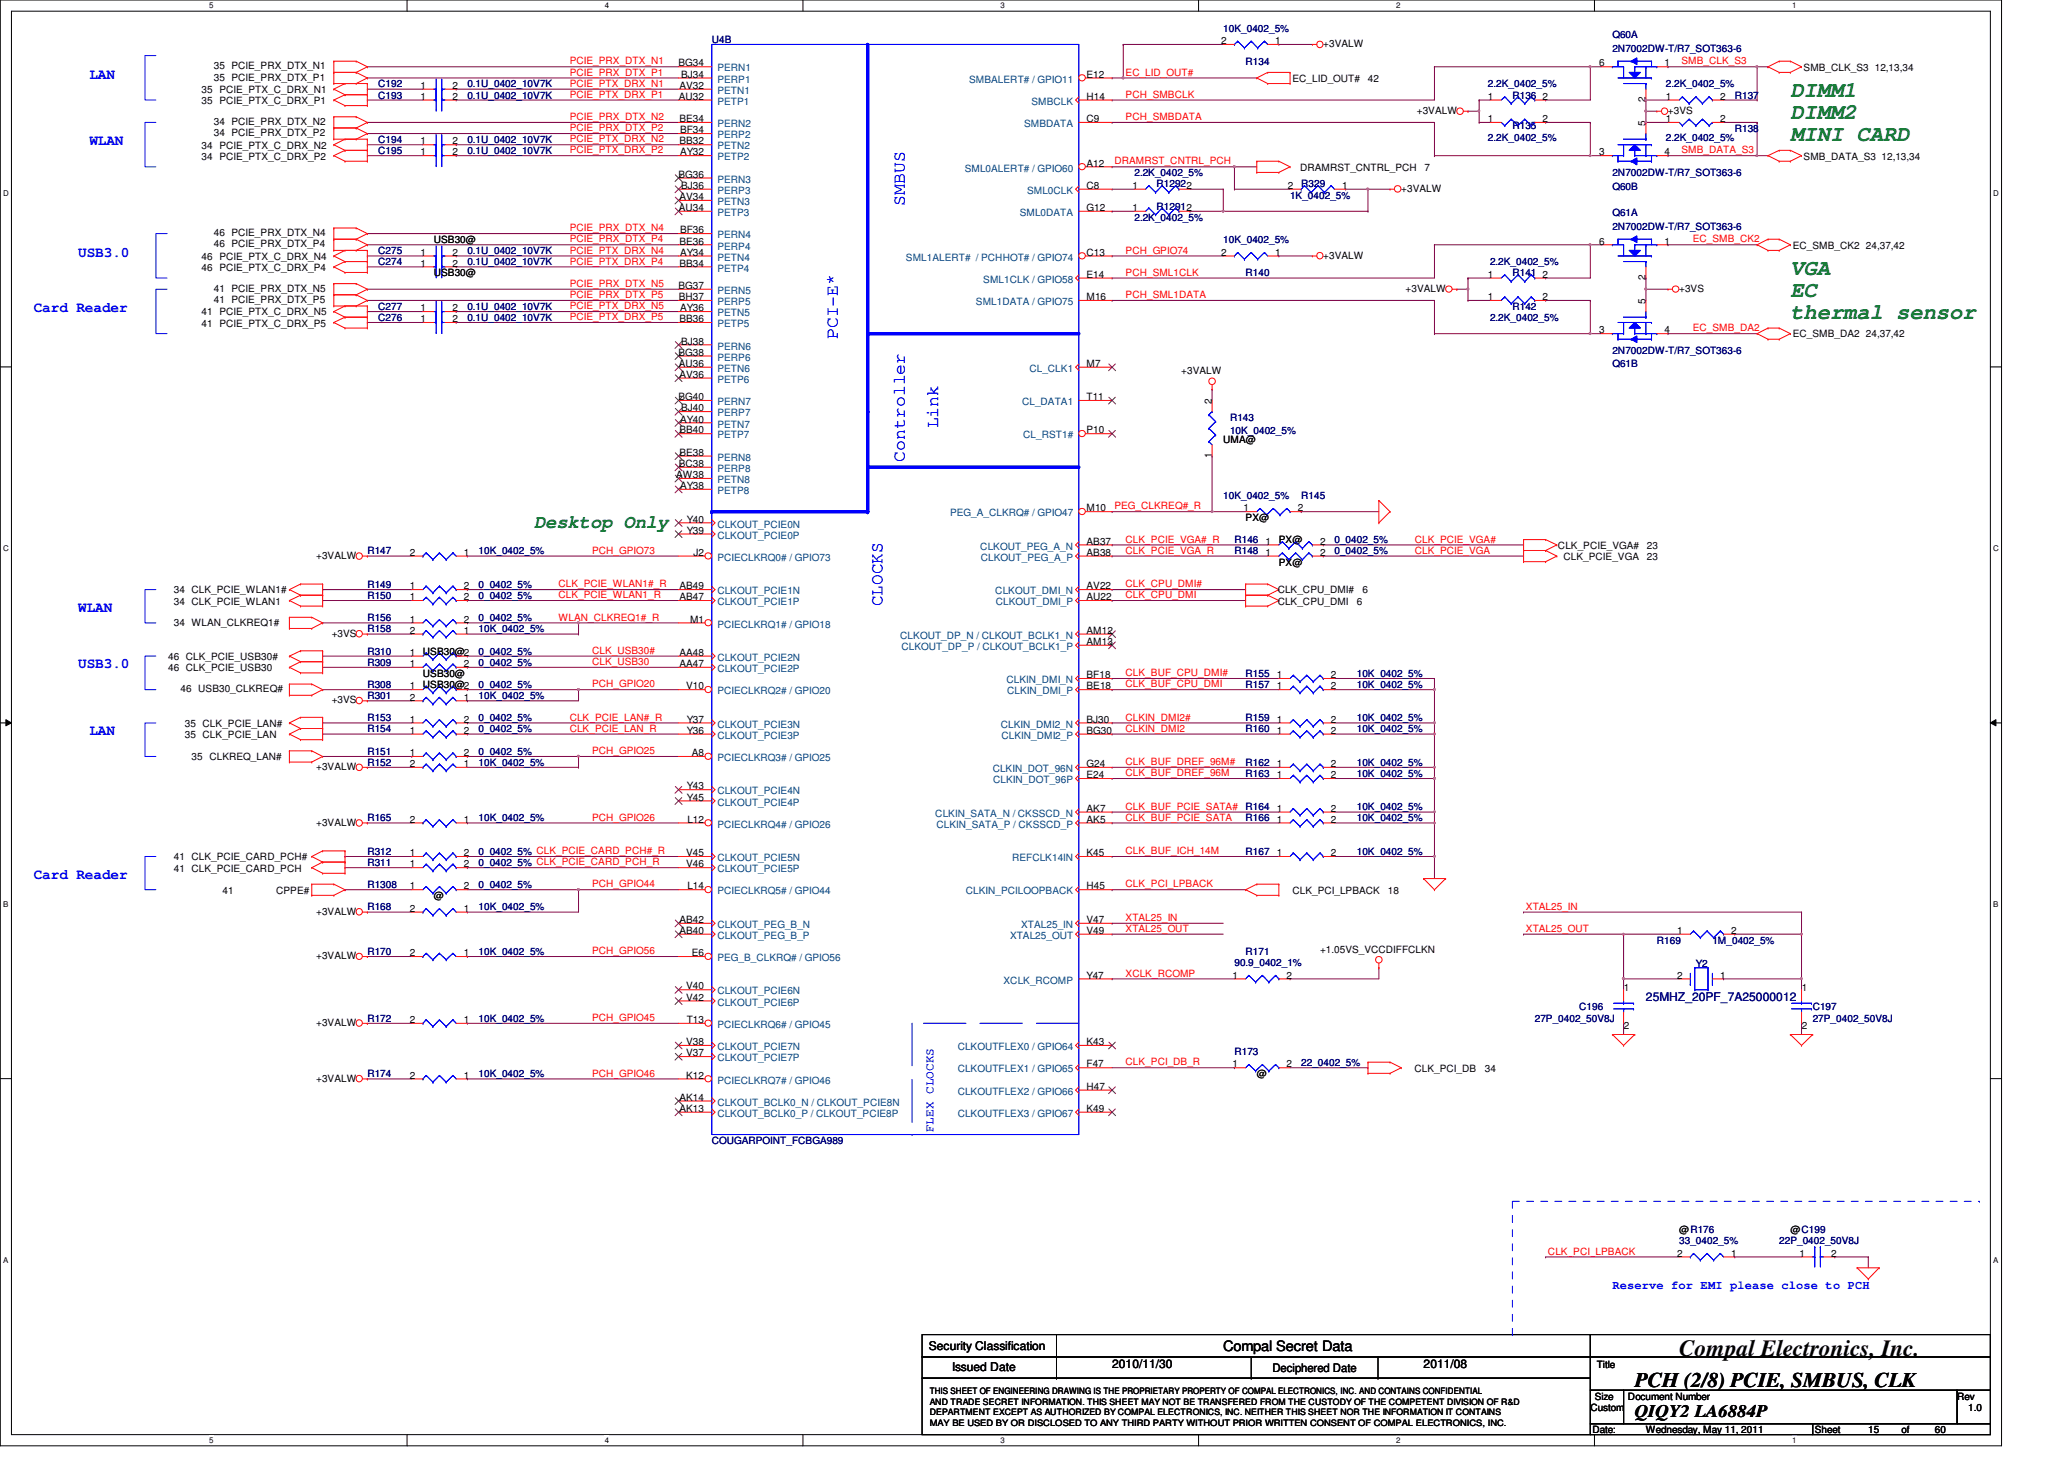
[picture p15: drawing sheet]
<svg xmlns="http://www.w3.org/2000/svg" width="297mm" height="210mm" viewBox="0 0 297 210" stroke-linecap="round" stroke-linejoin="round" font-family="sans-serif">
<defs><g id="words">
<text font-size="3.3" x="241.7" y="195.1">Compal Electronics, Inc.</text>
<g font-size="3.2" fill="#008000">
<text x="257.7" y="13.9">DIMM1</text>
<text x="257.7" y="17.1">DIMM2</text>
<text x="257.7" y="20.3">MINI CARD</text>
<text x="257.7" y="39.5">VGA</text>
<text x="257.7" y="42.7">EC</text>
<text x="257.7" y="45.9">thermal sensor</text>
</g>
<text font-size="3" x="235.3" y="199.5">PCH (2/8) PCIE, SMBUS, CLK</text>
<text font-size="2.7" fill="#008000" x="76.9" y="75.9">Desktop Only</text>
<g font-size="2.5" fill="#00f">
<text x="130.2" y="29.6" transform="rotate(-90 130.2 29.6)">SMBUS</text>
<text x="120.6" y="48.8" transform="rotate(-90 120.6 48.8)">PCI-E*</text>
<text x="135" y="61.6" transform="rotate(-90 135 61.6)">Link</text>
<text x="130.2" y="66.4" transform="rotate(-90 130.2 66.4)">Controller</text>
<text x="127" y="87.2" transform="rotate(-90 127 87.2)">CLOCKS</text>
</g>
<text font-size="2.5" x="235.3" y="203.9">QIQY2 LA6884P</text>
<g font-size="2.1" fill="#00f">
<text x="12.9" y="11.3">LAN</text>
<text x="12.9" y="20.9">WLAN</text>
<text x="11.3" y="36.9">USB3.0</text>
<text x="4.9" y="44.9">Card Reader</text>
<text x="11.3" y="88.1">WLAN</text>
<text x="11.3" y="96.1">USB3.0</text>
<text x="12.9" y="105.7">LAN</text>
<text x="4.9" y="126.5">Card Reader</text>
</g>
<text font-size="2.1" x="176" y="194.4">Compal Secret Data</text>
<text font-size="1.7" fill="#000080" x="236.9" y="144">25MHZ_20PF_7A25000012</text>
<g font-size="1.7" fill="#00f">
<text x="134.4" y="162.9" transform="rotate(-90 134.4 162.9)">FLEX CLOCKS</text>
<text x="232" y="185.5">Reserve for EMI please close to PCH</text>
</g>
<g font-size="1.7">
<text x="133.7" y="194.3">Security Classification</text>
<text x="137" y="197.3">Issued Date</text>
<text x="160" y="196.8">2010/11/30</text>
<text x="183.1" y="197.4">Deciphered Date</text>
<text x="204.9" y="196.8">2011/08</text>
</g>
<g font-size="1.4" fill="#000080">
<text x="176" y="4.6">10K_0402_5%</text>
<text x="232" y="5.5">Q60A</text>
<text x="102.4" y="6.2">U4B</text>
<text x="179.3" y="9.4">R134</text>
<text x="232" y="7.5">2N7002DW-T/R7_SOT363-6</text>
<text x="54.4" y="12.6">C192</text>
<text x="54.4" y="14.2">C193</text>
<text x="67.3" y="12.6">0.1U_0402_10V7K</text>
<text x="67.3" y="14.2">0.1U_0402_10V7K</text>
<text x="214.1" y="12.6">2.2K_0402_5%</text>
<text x="217.7" y="14.2">R136</text>
<text x="239.8" y="12.6">2.2K_0402_5%</text>
<text x="249.7" y="14.2">R137</text>
<text x="54.4" y="20.6">C194</text>
<text x="54.4" y="22.2">C195</text>
<text x="67.3" y="20.6">0.1U_0402_10V7K</text>
<text x="67.3" y="22.2">0.1U_0402_10V7K</text>
<text x="214.1" y="20.2">2.2K_0402_5%</text>
<text x="217.7" y="18.6">R135</text>
<text x="239.8" y="20.2">2.2K_0402_5%</text>
<text x="249.7" y="19">R138</text>
<text x="163.3" y="25.4">2.2K_0402_5%</text>
<text x="166.4" y="27">R12922</text>
<text x="185.7" y="28.6">1K_0402_5%</text>
<text x="187.3" y="27">R329</text>
<text x="232" y="27.3">Q60B</text>
<text x="232" y="25.4">2N7002DW-T/R7_SOT363-6</text>
<text x="163.3" y="31.7">2.2K_0402_5%</text>
<text x="166.4" y="30.2">R12912</text>
<text x="176" y="35">10K_0402_5%</text>
<text x="232" y="31.1">Q61A</text>
<text x="232" y="33.1">2N7002DW-T/R7_SOT363-6</text>
<text x="54.4" y="36.6">C275</text>
<text x="54.4" y="38.2">C274</text>
<text x="67.3" y="36.6">0.1U_0402_10V7K</text>
<text x="67.3" y="38.2">0.1U_0402_10V7K</text>
<text x="179.3" y="39.7">R140</text>
<text x="214.4" y="38.2">2.2K_0402_5%</text>
<text x="217.7" y="39.7">R141</text>
<text x="54.4" y="46.2">C276</text>
<text x="54.4" y="44.6">C277</text>
<text x="67.3" y="46.2">0.1U_0402_10V7K</text>
<text x="67.3" y="44.6">0.1U_0402_10V7K</text>
<text x="214.4" y="46.2">2.2K_0402_5%</text>
<text x="217.7" y="44.6">R142</text>
<text x="232" y="52.9">Q61B</text>
<text x="232" y="51">2N7002DW-T/R7_SOT363-6</text>
<text x="177" y="60.6">R143</text>
<text x="177" y="62.5">10K_0402_5%</text>
<text x="176" y="71.7">10K_0402_5%</text>
<text x="187.3" y="71.7">R145</text>
<text x="52.9" y="79.7">R147</text>
<text x="68.9" y="79.7">10K_0402_5%</text>
<text x="177.7" y="78.2">R146</text>
<text x="177.7" y="79.7">R148</text>
<text x="192" y="78.2">0_0402_5%</text>
<text x="192" y="79.7">0_0402_5%</text>
<text x="52.9" y="84.6">R149</text>
<text x="52.9" y="86.2">R150</text>
<text x="52.9" y="89.4">R156</text>
<text x="68.9" y="84.6">0_0402_5%</text>
<text x="68.9" y="86.2">0_0402_5%</text>
<text x="68.9" y="89.4">0_0402_5%</text>
<text x="52.9" y="94.2">R310</text>
<text x="52.9" y="91">R158</text>
<text x="52.9" y="95.7">R309</text>
<text x="68.9" y="94.2">0_0402_5%</text>
<text x="68.9" y="91">10K_0402_5%</text>
<text x="68.9" y="95.7">0_0402_5%</text>
<text x="52.9" y="99">R308</text>
<text x="52.9" y="100.6">R301</text>
<text x="68.9" y="99">0_0402_5%</text>
<text x="68.9" y="100.6">10K_0402_5%</text>
<text x="179.3" y="99">R157</text>
<text x="179.3" y="97.4">R155</text>
<text x="195.3" y="99">10K_0402_5%</text>
<text x="195.3" y="97.4">10K_0402_5%</text>
<text x="52.9" y="105.4">R154</text>
<text x="52.9" y="103.8">R153</text>
<text x="68.9" y="105.4">0_0402_5%</text>
<text x="68.9" y="103.8">0_0402_5%</text>
<text x="179.3" y="105.4">R160</text>
<text x="179.3" y="103.8">R159</text>
<text x="195.3" y="105.4">10K_0402_5%</text>
<text x="195.3" y="103.8">10K_0402_5%</text>
<text x="52.9" y="108.6">R151</text>
<text x="52.9" y="110.2">R152</text>
<text x="68.9" y="108.6">0_0402_5%</text>
<text x="68.9" y="110.2">10K_0402_5%</text>
<text x="179.3" y="110.2">R162</text>
<text x="179.3" y="111.8">R163</text>
<text x="195.3" y="110.2">10K_0402_5%</text>
<text x="195.3" y="111.8">10K_0402_5%</text>
<text x="52.9" y="118.2">R165</text>
<text x="68.9" y="118.2">10K_0402_5%</text>
<text x="179.3" y="116.6">R164</text>
<text x="179.3" y="118.2">R166</text>
<text x="195.3" y="116.6">10K_0402_5%</text>
<text x="195.3" y="118.2">10K_0402_5%</text>
<text x="52.9" y="123">R312</text>
<text x="52.9" y="124.6">R311</text>
<text x="68.9" y="123">0_0402_5% CLK_PCIE_CARD_PCH#_R</text>
<text x="68.9" y="124.6">0_0402_5% CLK_PCIE_CARD_PCH_R</text>
<text x="179.3" y="123">R167</text>
<text x="195.3" y="123">10K_0402_5%</text>
<text x="52.9" y="131">R168</text>
<text x="52.9" y="127.8">R1308</text>
<text x="68.9" y="127.8">0_0402_5%</text>
<text x="68.9" y="131">10K_0402_5%</text>
<text x="52.9" y="137.4">R170</text>
<text x="68.9" y="137.4">10K_0402_5%</text>
<text x="179.3" y="137.4">R171</text>
<text x="238.4" y="135.8">R169</text>
<text x="246.4" y="135.8">1M_0402_5%</text>
<text x="177.7" y="139">90.9_0402_1%</text>
<text x="244.1" y="139.1">Y2</text>
<text x="52.9" y="147">R172</text>
<text x="68.9" y="147">10K_0402_5%</text>
<text x="220.9" y="147">27P_0402_50V8J</text>
<text x="227.3" y="145.4">C196</text>
<text x="260.9" y="145.4">C197</text>
<text x="260.9" y="147">27P_0402_50V8J</text>
<text x="52.9" y="155">R174</text>
<text x="68.9" y="155">10K_0402_5%</text>
<text x="177.7" y="151.8">R173</text>
<text x="187.3" y="153.4">22_0402_5%</text>
<text x="102.4" y="164.6">COUGARPOINT_FCBGA989</text>
<text x="241.7" y="179">33_0402_5%</text>
<text x="256" y="179">22P_0402_50V8J</text>
</g>
<g font-size="1.4">
<text x="30.8" y="10">35 PCIE_PRX_DTX_N1</text>
<text x="30.8" y="11.6">35 PCIE_PRX_DTX_P1</text>
<text x="97.7" y="9.6">BG34</text>
<text x="98" y="11.2">BJ34</text>
<text x="156.4" y="11.2">E12</text>
<text x="175.7" y="6.3">2</text>
<text x="183.5" y="6.3">1</text>
<text x="186" y="11.8">EC_LID_OUT#</text>
<text x="190.4" y="6.8">+3VALW</text>
<text x="196.9" y="11.8">42</text>
<text x="230.1" y="9.6">6</text>
<text x="239.5" y="9.6">1</text>
<text x="259.6" y="10.2">SMB_CLK_S3 12,13,34</text>
<text x="29" y="13.4">35 PCIE_PTX_C_DRX_N1</text>
<text x="29" y="15">35 PCIE_PTX_C_DRX_P1</text>
<text x="30.8" y="18">34 PCIE_PRX_DTX_N2</text>
<text x="60.5" y="12.8">1</text>
<text x="60.5" y="14.3">1</text>
<text x="65.1" y="12.8">2</text>
<text x="65.1" y="14.3">2</text>
<text x="97.7" y="14.3">AU32</text>
<text x="97.8" y="17.6">BE34</text>
<text x="97.8" y="12.8">AV32</text>
<text x="156.4" y="14.3">H14</text>
<text x="156.4" y="17.6">C9</text>
<text x="203.9" y="16.4">+3VALW</text>
<text x="214.1" y="14.3">1</text>
<text x="214.1" y="17.6">1</text>
<text x="222" y="14.3">2</text>
<text x="222" y="17.6">2</text>
<text x="236.8" y="14.7" transform="rotate(-90 236.8 14.7)">2</text>
<text x="239.8" y="17.6">1</text>
<text x="239.8" y="14.3">1</text>
<text x="240" y="16.4">+3VS</text>
<text x="247.5" y="17.6">2</text>
<text x="247.5" y="14.3">2</text>
<text x="29" y="21.4">34 PCIE_PTX_C_DRX_N2</text>
<text x="29" y="23">34 PCIE_PTX_C_DRX_P2</text>
<text x="30.8" y="19.6">34 PCIE_PRX_DTX_P2</text>
<text x="60.5" y="20.8">1</text>
<text x="60.5" y="22.4">1</text>
<text x="65.1" y="20.8">2</text>
<text x="65.1" y="22.4">2</text>
<text x="97.8" y="20.8">BB32</text>
<text x="97.9" y="19.2">BF34</text>
<text x="97.9" y="22.4">AY32</text>
<text x="156.4" y="24">A12</text>
<text x="230.1" y="22.4">3</text>
<text x="236.8" y="18.1" transform="rotate(-90 236.8 18.1)">5</text>
<text x="239.5" y="22.4">4</text>
<text x="259.6" y="23">SMB_DATA_S3 12,13,34</text>
<text x="97.7" y="25.6">BG36</text>
<text x="97.8" y="28.8">AV34</text>
<text x="98" y="27.2">BJ36</text>
<text x="156.4" y="27.2">C8</text>
<text x="163" y="27.2">1</text>
<text x="185.4" y="27.2">2</text>
<text x="187.1" y="24.6">DRAMRST_CNTRL_PCH</text>
<text x="193.1" y="27.2">1</text>
<text x="201.7" y="27.6">+3VALW</text>
<text x="205" y="24.6">7</text>
<text x="30.8" y="34">46 PCIE_PRX_DTX_N4</text>
<text x="30.8" y="35.6">46 PCIE_PRX_DTX_P4</text>
<text x="62.4" y="35">USB30@</text>
<text x="97.7" y="30.4">AU34</text>
<text x="97.8" y="35.2">BE36</text>
<text x="97.9" y="33.6">BF36</text>
<text x="156.4" y="30.4">G12</text>
<text x="163" y="30.4">1</text>
<text x="230.1" y="35.2">6</text>
<text x="239.5" y="35.2">1</text>
<text x="258" y="35.8">EC_SMB_CK2 24,37,42</text>
<text x="29" y="37.4">46 PCIE_PTX_C_DRX_N4</text>
<text x="29" y="39">46 PCIE_PTX_C_DRX_P4</text>
<text x="30.8" y="42">41 PCIE_PRX_DTX_N5</text>
<text x="60.5" y="36.8">1</text>
<text x="60.5" y="38.4">1</text>
<text x="62.4" y="39.7">USB30@</text>
<text x="65.1" y="36.8">2</text>
<text x="65.1" y="38.4">2</text>
<text x="97.7" y="41.6">BG37</text>
<text x="97.8" y="38.4">BB34</text>
<text x="97.9" y="36.8">AY34</text>
<text x="156.4" y="36.8">C13</text>
<text x="156.4" y="40">E14</text>
<text x="175.7" y="36.8">2</text>
<text x="183.5" y="36.8">1</text>
<text x="190.4" y="37.2">+3VALW</text>
<text x="202.3" y="42">+3VALW</text>
<text x="214.1" y="40">1</text>
<text x="222" y="40">2</text>
<text x="236.8" y="40.3" transform="rotate(-90 236.8 40.3)">2</text>
<text x="241.7" y="42">+3VS</text>
<text x="29" y="45.4">41 PCIE_PTX_C_DRX_N5</text>
<text x="29" y="47">41 PCIE_PTX_C_DRX_P5</text>
<text x="30.8" y="43.6">41 PCIE_PRX_DTX_P5</text>
<text x="60.5" y="46.4">1</text>
<text x="60.5" y="44.8">1</text>
<text x="65.1" y="46.4">2</text>
<text x="65.1" y="44.8">2</text>
<text x="97.7" y="43.2">BH37</text>
<text x="97.8" y="46.4">BB36</text>
<text x="97.9" y="44.8">AY36</text>
<text x="156.4" y="43.2">M16</text>
<text x="214.1" y="43.2">1</text>
<text x="222" y="43.2">2</text>
<text x="230.1" y="48">3</text>
<text x="236.8" y="43.7" transform="rotate(-90 236.8 43.7)">5</text>
<text x="239.5" y="48">4</text>
<text x="97.7" y="51.2">BG38</text>
<text x="97.7" y="52.8">AU36</text>
<text x="98" y="49.6">BJ38</text>
<text x="156.4" y="52.8">M7</text>
<text x="170" y="53.8">+3VALW</text>
<text x="258" y="48.6">EC_SMB_DA2 24,37,42</text>
<text x="97.7" y="57.6">BG40</text>
<text x="97.8" y="54.4">AV36</text>
<text x="98" y="59.2">BJ40</text>
<text x="156.4" y="57.6">T11</text>
<text x="174.4" y="58.1" transform="rotate(-90 174.4 58.1)">2</text>
<text x="97.8" y="65.6">BE38</text>
<text x="97.8" y="62.4">BB40</text>
<text x="97.9" y="60.8">AY40</text>
<text x="156.4" y="62.4">P10</text>
<text x="174.4" y="65.9" transform="rotate(-90 174.4 65.9)">1</text>
<text x="176" y="63.7">UMA@</text>
<text x="97.3" y="68.8">AW38</text>
<text x="97.7" y="67.2">BC38</text>
<text x="97.9" y="70.4">AY38</text>
<text x="98.8" y="75.2">Y40</text>
<text x="98.8" y="76.8">Y39</text>
<text x="156.4" y="73.6">M10</text>
<text x="179" y="73.6">1</text>
<text x="179.3" y="75">PX@</text>
<text x="186.8" y="73.6">2</text>
<text x="45.5" y="80.4">+3VALW</text>
<text x="59" y="80">2</text>
<text x="66.8" y="80">1</text>
<text x="99.8" y="80">J2</text>
<text x="156.4" y="78.4">AB37</text>
<text x="156.4" y="80">AB38</text>
<text x="182.1" y="78.4">1</text>
<text x="182.1" y="80">1</text>
<text x="184" y="78.2">PX@</text>
<text x="184" y="81.4">PX@</text>
<text x="190" y="78.4">2</text>
<text x="190" y="80">2</text>
<text x="224.2" y="79">CLK_PCIE_VGA#</text>
<text x="225" y="80.6">CLK_PCIE_VGA</text>
<text x="237" y="80.6">23</text>
<text x="237" y="79">23</text>
<text x="25" y="87">34 CLK_PCIE_WLAN1</text>
<text x="25" y="85.4">34 CLK_PCIE_WLAN1#</text>
<text x="25" y="90">34 WLAN_CLKREQ1#</text>
<text x="59" y="84.8">1</text>
<text x="59" y="86.4">1</text>
<text x="59" y="89.6">1</text>
<text x="66.8" y="84.8">2</text>
<text x="66.8" y="86.4">2</text>
<text x="66.8" y="89.6">2</text>
<text x="97.8" y="84.8">AB49</text>
<text x="97.8" y="86.4">AB47</text>
<text x="99.3" y="89.6">M1</text>
<text x="156.4" y="84.8">AV22</text>
<text x="156.4" y="86.4">AU22</text>
<text x="183.9" y="85.4">CLK_CPU_DMI#</text>
<text x="183.9" y="87">CLK_CPU_DMI</text>
<text x="195.3" y="87">6</text>
<text x="196.1" y="85.4">6</text>
<text x="24.2" y="95">46 CLK_PCIE_USB30#</text>
<text x="47.7" y="91.6">+3VS</text>
<text x="59" y="94.4">1</text>
<text x="59" y="91.2">2</text>
<text x="59" y="96">1</text>
<text x="60.9" y="94.2">USB30@2</text>
<text x="66.8" y="91.2">1</text>
<text x="66.8" y="96">2</text>
<text x="97.8" y="94.4">AA48</text>
<text x="97.8" y="96">AA47</text>
<text x="156.4" y="92.8">AM13</text>
<text x="156.4" y="91.2">AM12</text>
<text x="24.2" y="96.6">46 CLK_PCIE_USB30</text>
<text x="26" y="99.6">46 USB30_CLKREQ#</text>
<text x="47.7" y="101.2">+3VS</text>
<text x="59" y="99.2">1</text>
<text x="59" y="100.8">2</text>
<text x="60.9" y="99">USB30@2</text>
<text x="60.9" y="97.4">USB30@</text>
<text x="66.8" y="100.8">1</text>
<text x="98.8" y="99.2">V10</text>
<text x="156.4" y="97.6">BF18</text>
<text x="156.4" y="99.2">BE18</text>
<text x="183.8" y="99.2">1</text>
<text x="183.8" y="97.6">1</text>
<text x="191.5" y="99.2">2</text>
<text x="191.5" y="97.6">2</text>
<text x="26.6" y="106.2">35 CLK_PCIE_LAN</text>
<text x="26.6" y="104.6">35 CLK_PCIE_LAN#</text>
<text x="59" y="105.6">1</text>
<text x="59" y="104">1</text>
<text x="66.8" y="105.6">2</text>
<text x="66.8" y="104">2</text>
<text x="98.8" y="104">Y37</text>
<text x="98.8" y="105.6">Y36</text>
<text x="156.4" y="104">BJ30</text>
<text x="156.4" y="105.6">BG30</text>
<text x="183.8" y="105.6">1</text>
<text x="183.8" y="104">1</text>
<text x="191.5" y="105.6">2</text>
<text x="191.5" y="104">2</text>
<text x="27.6" y="109.4">35 CLKREQ_LAN#</text>
<text x="45.5" y="110.8">+3VALW</text>
<text x="59" y="108.8">1</text>
<text x="59" y="110.4">2</text>
<text x="66.8" y="108.8">2</text>
<text x="66.8" y="110.4">1</text>
<text x="98.8" y="113.6">Y43</text>
<text x="99.6" y="108.8">A8</text>
<text x="156.4" y="110.4">G24</text>
<text x="156.4" y="112">E24</text>
<text x="183.8" y="110.4">1</text>
<text x="183.8" y="112">1</text>
<text x="191.5" y="110.4">2</text>
<text x="191.5" y="112">2</text>
<text x="45.5" y="118.8">+3VALW</text>
<text x="59" y="118.4">2</text>
<text x="66.8" y="118.4">1</text>
<text x="98.8" y="115.2">Y45</text>
<text x="98.9" y="118.4">L12</text>
<text x="156.4" y="116.8">AK7</text>
<text x="156.4" y="118.4">AK5</text>
<text x="183.8" y="116.8">1</text>
<text x="183.8" y="118.4">1</text>
<text x="191.5" y="116.8">2</text>
<text x="191.5" y="118.4">2</text>
<text x="25" y="123.8">41 CLK_PCIE_CARD_PCH#</text>
<text x="25" y="125.4">41 CLK_PCIE_CARD_PCH</text>
<text x="59" y="123.2">1</text>
<text x="59" y="124.8">1</text>
<text x="66.8" y="123.2">2</text>
<text x="66.8" y="124.8">2</text>
<text x="98.8" y="123.2">V45</text>
<text x="98.8" y="124.8">V46</text>
<text x="156.4" y="123.2">K45</text>
<text x="183.8" y="123.2">1</text>
<text x="191.5" y="123.2">2</text>
<text x="32" y="128.6">41</text>
<text x="39.7" y="128.6">CPPE#</text>
<text x="45.5" y="131.6">+3VALW</text>
<text x="59" y="131.2">2</text>
<text x="59" y="128">1</text>
<text x="62.4" y="129.4">@</text>
<text x="66.8" y="131.2">1</text>
<text x="66.8" y="128">2</text>
<text x="98.9" y="128">L14</text>
<text x="156.4" y="128">H45</text>
<text x="186" y="128.6">CLK_PCI_LPBACK</text>
<text x="199.8" y="128.6">18</text>
<text x="45.5" y="138">+3VALW</text>
<text x="59" y="137.6">2</text>
<text x="66.8" y="137.6">1</text>
<text x="97.8" y="134.4">AB40</text>
<text x="97.8" y="132.8">AB42</text>
<text x="99.6" y="137.6">E6</text>
<text x="156.4" y="132.8">V47</text>
<text x="156.4" y="134.4">V49</text>
<text x="190" y="137.1">+1.05VS_VCCDIFFCLKN</text>
<text x="241.4" y="134.4">1</text>
<text x="249.1" y="134.4">2</text>
<text x="98.8" y="142.4">V40</text>
<text x="98.8" y="144">V42</text>
<text x="156.4" y="140.8">Y47</text>
<text x="177.4" y="140.8">1</text>
<text x="185.1" y="140.8">2</text>
<text x="233.7" y="142.6">1</text>
<text x="241.4" y="140.8">2</text>
<text x="247.5" y="140.8">1</text>
<text x="259.3" y="142.6">1</text>
<text x="45.5" y="147.6">+3VALW</text>
<text x="59" y="147.2">2</text>
<text x="66.8" y="147.2">1</text>
<text x="98.8" y="147.2">T13</text>
<text x="233.7" y="148.1">2</text>
<text x="259.3" y="148.1">2</text>
<text x="45.5" y="155.6">+3VALW</text>
<text x="59" y="155.2">2</text>
<text x="66.8" y="155.2">1</text>
<text x="98.8" y="155.2">K12</text>
<text x="98.8" y="150.4">V38</text>
<text x="98.8" y="152">V37</text>
<text x="156.4" y="150.4">K43</text>
<text x="156.4" y="153.6">F47</text>
<text x="177.4" y="153.6">1</text>
<text x="180.9" y="155">@</text>
<text x="185.1" y="153.6">2</text>
<text x="203.6" y="154.2">CLK_PCI_DB</text>
<text x="213.7" y="154.2">34</text>
<text x="97.8" y="158.4">AK14</text>
<text x="97.8" y="160">AK13</text>
<text x="156.4" y="156.8">H47</text>
<text x="156.4" y="160">K49</text>
<text x="241.7" y="177.4">@R176</text>
<text x="257.7" y="177.4">@C199</text>
<text x="241.4" y="180.8">2</text>
<text x="249.1" y="180.8">1</text>
<text x="259" y="180.8">1</text>
<text x="263.5" y="180.8">2</text>
<text x="229.8" y="196.7">Title</text>
<text x="228.9" y="203">Custom</text>
<text x="229.5" y="201.4">Size</text>
<text x="234.3" y="201.4">Document Number</text>
<text x="281.7" y="201.4">Rev</text>
<text x="283.3" y="203">1.0</text>
<text x="229.2" y="206.2">Date:</text>
<text x="236.9" y="206.2">Wednesday, May 11, 2011</text>
<text x="261.2" y="206.2">Sheet</text>
<text x="268.9" y="206.2">15</text>
<text x="273.7" y="206.2">of</text>
<text x="278.4" y="206.2">60</text>
</g>
<g font-size="1.4" fill="#f00">
<text x="82" y="10.9">PCIE_PRX_DTX_P1</text>
<text x="82" y="9.3">PCIE_PRX_DTX_N1</text>
<text x="162" y="10.9">EC_LID_OUT#</text>
<text x="242" y="9.3">SMB_CLK_S3</text>
<text x="82" y="14.1">PCIE_PTX_DRX_P1</text>
<text x="82" y="17.3">PCIE_PRX_DTX_N2</text>
<text x="82" y="12.5">PCIE_PTX_DRX_N1</text>
<text x="162" y="14.1">PCH_SMBCLK</text>
<text x="162" y="17.3">PCH_SMBDATA</text>
<text x="82" y="20.5">PCIE_PTX_DRX_N2</text>
<text x="82" y="18.9">PCIE_PRX_DTX_P2</text>
<text x="82" y="22.1">PCIE_PTX_DRX_P2</text>
<text x="160.4" y="23.7">DRAMRST_CNTRL_PCH</text>
<text x="242" y="22.1">SMB_DATA_S3</text>
<text x="82" y="33.3">PCIE_PRX_DTX_N4</text>
<text x="82" y="34.9">PCIE_PRX_DTX_P4</text>
<text x="243.6" y="34.9">EC_SMB_CK2</text>
<text x="82" y="36.5">PCIE_PTX_DRX_N4</text>
<text x="82" y="38.1">PCIE_PTX_DRX_P4</text>
<text x="82" y="41.3">PCIE_PRX_DTX_N5</text>
<text x="162" y="36.5">PCH_GPIO74</text>
<text x="162" y="39.7">PCH_SML1CLK</text>
<text x="82" y="44.5">PCIE_PTX_DRX_N5</text>
<text x="82" y="42.9">PCIE_PRX_DTX_P5</text>
<text x="82" y="46.1">PCIE_PTX_DRX_P5</text>
<text x="162" y="42.9">PCH_SML1DATA</text>
<text x="243.6" y="47.7">EC_SMB_DA2</text>
<text x="160.4" y="73.3">PEG_CLKREQ#_R</text>
<text x="85.2" y="79.7">PCH_GPIO73</text>
<text x="162" y="78.1">CLK_PCIE_VGA#_R</text>
<text x="162" y="79.7">CLK_PCIE_VGA_R</text>
<text x="203.6" y="78.1">CLK_PCIE_VGA#</text>
<text x="203.6" y="79.7">CLK_PCIE_VGA</text>
<text x="80.4" y="89.3">WLAN_CLKREQ1#_R</text>
<text x="80.4" y="86.1">CLK_PCIE_WLAN1_R</text>
<text x="80.4" y="84.5">CLK_PCIE_WLAN1#_R</text>
<text x="162" y="84.5">CLK_CPU_DMI#</text>
<text x="162" y="86.1">CLK_CPU_DMI</text>
<text x="85.2" y="95.7">CLK_USB30</text>
<text x="85.2" y="94.1">CLK_USB30#</text>
<text x="85.2" y="98.9">PCH_GPIO20</text>
<text x="162" y="98.9">CLK_BUF_CPU_DMI</text>
<text x="162" y="97.3">CLK_BUF_CPU_DMI#</text>
<text x="82" y="105.3">CLK_PCIE_LAN_R</text>
<text x="82" y="103.7">CLK_PCIE_LAN#_R</text>
<text x="162" y="103.7">CLKIN_DMI2#</text>
<text x="162" y="105.3">CLKIN_DMI2</text>
<text x="85.2" y="108.5">PCH_GPIO25</text>
<text x="162" y="111.7">CLK_BUF_DREF_96M</text>
<text x="162" y="110.1">CLK_BUF_DREF_96M#</text>
<text x="85.2" y="118.1">PCH_GPIO26</text>
<text x="162" y="118.1">CLK_BUF_PCIE_SATA</text>
<text x="162" y="116.5">CLK_BUF_PCIE_SATA#</text>
<text x="162" y="122.9">CLK_BUF_ICH_14M</text>
<text x="85.2" y="127.7">PCH_GPIO44</text>
<text x="162" y="127.7">CLK_PCI_LPBACK</text>
<text x="219.6" y="130.9">XTAL25_IN</text>
<text x="85.2" y="137.3">PCH_GPIO56</text>
<text x="162" y="132.5">XTAL25_IN</text>
<text x="162" y="134.1">XTAL25_OUT</text>
<text x="219.6" y="134.1">XTAL25_OUT</text>
<text x="162" y="140.5">XCLK_RCOMP</text>
<text x="85.2" y="146.9">PCH_GPIO45</text>
<text x="85.2" y="154.9">PCH_GPIO46</text>
<text x="162" y="153.3">CLK_PCI_DB_R</text>
<text x="222.8" y="180.5">CLK_PCI_LPBACK</text>
</g>
<g font-size="1.4" fill="#004080">
<text x="103.2" y="10.3">PERN1</text>
<text x="103.2" y="11.9">PERP1</text>
<text x="139.5" y="11.9">SMBALERT# / GPIO11</text>
<text x="103.2" y="13.5">PETN1</text>
<text x="103.2" y="15.1">PETP1</text>
<text x="148.4" y="15.1">SMBCLK</text>
<text x="103.2" y="18.3">PERN2</text>
<text x="103.2" y="19.9">PERP2</text>
<text x="103.2" y="21.5">PETN2</text>
<text x="103.2" y="23.1">PETP2</text>
<text x="147.4" y="18.3">SMBDATA</text>
<text x="103.2" y="26.3">PERN3</text>
<text x="103.2" y="27.9">PERP3</text>
<text x="103.2" y="29.5">PETN3</text>
<text x="138.8" y="24.7">SML0ALERT# / GPIO60</text>
<text x="147.8" y="27.9">SML0CLK</text>
<text x="103.2" y="34.3">PERN4</text>
<text x="103.2" y="35.9">PERP4</text>
<text x="103.2" y="31.1">PETP3</text>
<text x="146.8" y="31.1">SML0DATA</text>
<text x="103.2" y="37.5">PETN4</text>
<text x="103.2" y="39.1">PETP4</text>
<text x="130.4" y="37.5">SML1ALERT# / PCHHOT# / GPIO74</text>
<text x="141.5" y="40.7">SML1CLK / GPIO58</text>
<text x="103.2" y="42.3">PERN5</text>
<text x="103.2" y="43.9">PERP5</text>
<text x="103.2" y="45.5">PETN5</text>
<text x="103.2" y="47.1">PETP5</text>
<text x="140.4" y="43.9">SML1DATA / GPIO75</text>
<text x="103.2" y="50.3">PERN6</text>
<text x="103.2" y="51.9">PERP6</text>
<text x="103.2" y="53.5">PETN6</text>
<text x="148.2" y="53.5">CL_CLK1</text>
<text x="103.2" y="58.3">PERN7</text>
<text x="103.2" y="59.9">PERP7</text>
<text x="103.2" y="55.1">PETP6</text>
<text x="147.1" y="58.3">CL_DATA1</text>
<text x="103.2" y="61.5">PETN7</text>
<text x="103.2" y="63.1">PETP7</text>
<text x="147.3" y="63.1">CL_RST1#</text>
<text x="103.2" y="66.3">PERN8</text>
<text x="103.2" y="67.9">PERP8</text>
<text x="103.2" y="69.5">PETN8</text>
<text x="103.2" y="71.1">PETP8</text>
<text x="103.2" y="75.9">CLKOUT_PCIE0N</text>
<text x="103.2" y="77.5">CLKOUT_PCIE0P</text>
<text x="136.7" y="74.3">PEG_A_CLKRQ# / GPIO47</text>
<text x="103.2" y="80.7">PCIECLKRQ0# / GPIO73</text>
<text x="141.1" y="79.1">CLKOUT_PEG_A_N</text>
<text x="141.2" y="80.7">CLKOUT_PEG_A_P</text>
<text x="103.2" y="85.5">CLKOUT_PCIE1N</text>
<text x="103.2" y="87.1">CLKOUT_PCIE1P</text>
<text x="143.2" y="85.5">CLKOUT_DMI_N</text>
<text x="143.3" y="87.1">CLKOUT_DMI_P</text>
<text x="103.2" y="95.1">CLKOUT_PCIE2N</text>
<text x="103.2" y="90.3">PCIECLKRQ1# / GPIO18</text>
<text x="129.6" y="91.9">CLKOUT_DP_N / CLKOUT_BCLK1_N</text>
<text x="129.7" y="93.5">CLKOUT_DP_P / CLKOUT_BCLK1_P</text>
<text x="103.2" y="96.7">CLKOUT_PCIE2P</text>
<text x="103.2" y="99.9">PCIECLKRQ2# / GPIO20</text>
<text x="144.8" y="98.3">CLKIN_DMI_N</text>
<text x="144.9" y="99.9">CLKIN_DMI_P</text>
<text x="103.2" y="104.7">CLKOUT_PCIE3N</text>
<text x="103.2" y="106.3">CLKOUT_PCIE3P</text>
<text x="144" y="104.7">CLKIN_DMI2_N</text>
<text x="144.1" y="106.3">CLKIN_DMI2_P</text>
<text x="103.2" y="109.5">PCIECLKRQ3# / GPIO25</text>
<text x="142.9" y="111.1">CLKIN_DOT_96N</text>
<text x="142.9" y="112.7">CLKIN_DOT_96P</text>
<text x="103.2" y="114.3">CLKOUT_PCIE4N</text>
<text x="103.2" y="115.9">CLKOUT_PCIE4P</text>
<text x="103.2" y="119.1">PCIECLKRQ4# / GPIO26</text>
<text x="134.6" y="117.5">CLKIN_SATA_N / CKSSCD_N</text>
<text x="134.8" y="119.1">CLKIN_SATA_P / CKSSCD_P</text>
<text x="103.2" y="123.9">CLKOUT_PCIE5N</text>
<text x="103.2" y="125.5">CLKOUT_PCIE5P</text>
<text x="145.7" y="123.9">REFCLK14IN</text>
<text x="103.2" y="128.7">PCIECLKRQ5# / GPIO44</text>
<text x="139" y="128.7">CLKIN_PCILOOPBACK</text>
<text x="103.2" y="135.1">CLKOUT_PEG_B_P</text>
<text x="103.2" y="133.5">CLKOUT_PEG_B_N</text>
<text x="145.4" y="135.1">XTAL25_OUT</text>
<text x="147" y="133.5">XTAL25_IN</text>
<text x="103.2" y="138.3">PEG_B_CLKRQ# / GPIO56</text>
<text x="103.2" y="143.1">CLKOUT_PCIE6N</text>
<text x="144.4" y="141.5">XCLK_RCOMP</text>
<text x="103.2" y="144.7">CLKOUT_PCIE6P</text>
<text x="103.2" y="147.9">PCIECLKRQ6# / GPIO45</text>
<text x="103.2" y="155.9">PCIECLKRQ7# / GPIO46</text>
<text x="103.2" y="151.1">CLKOUT_PCIE7N</text>
<text x="103.2" y="152.7">CLKOUT_PCIE7P</text>
<text x="137.8" y="151.1">CLKOUTFLEX0 / GPIO64</text>
<text x="137.8" y="154.3">CLKOUTFLEX1 / GPIO65</text>
<text x="103.2" y="159.1">CLKOUT_BCLK0_N / CLKOUT_PCIE8N</text>
<text x="103.2" y="160.7">CLKOUT_BCLK0_P / CLKOUT_PCIE8P</text>
<text x="137.8" y="157.5">CLKOUTFLEX2 / GPIO66</text>
<text x="137.8" y="160.7">CLKOUTFLEX3 / GPIO67</text>
</g>
<g font-size="1.3">
<text x="133.8" y="200.6">THIS SHEET OF ENGINEERING DRAWING IS THE PROPRIETARY PROPERTY OF COMPAL ELECTRONICS, INC. AND CONTAINS CONFIDENTIAL</text>
<text x="133.8" y="202.1">AND TRADE SECRET INFORMATION. THIS SHEET MAY NOT BE TRANSFERED FROM THE CUSTODY OF THE COMPETENT DIVISION OF R&amp;D</text>
<text x="133.8" y="203.6">DEPARTMENT EXCEPT AS AUTHORIZED BY COMPAL ELECTRONICS, INC. NEITHER THIS SHEET NOR THE INFORMATION IT CONTAINS</text>
<text x="133.8" y="205.1">MAY BE USED BY OR DISCLOSED TO ANY THIRD PARTY WITHOUT PRIOR WRITTEN CONSENT OF COMPAL ELECTRONICS, INC.</text>
</g>
<g font-size="1.1">
<text x="30.1" y="1.1">5</text>
<text x="87" y="1.1">4</text>
<text x="144" y="1.1">3</text>
<text x="200.9" y="1.1">2</text>
<text x="257.9" y="1.1">1</text>
<text x=".5" y="28.1">D</text>
<text x="286.9" y="28.1">D</text>
<text x=".5" y="79.3">C</text>
<text x="286.9" y="79.3">C</text>
<text x=".5" y="130.5">B</text>
<text x="286.9" y="130.5">B</text>
<text x=".5" y="181.7">A</text>
<text x="286.9" y="181.7">A</text>
<text x="30.1" y="207.5">5</text>
<text x="87" y="207.5">4</text>
<text x="144" y="207.5">3</text>
<text x="200.9" y="207.5">2</text>
<text x="257.9" y="207.5">1</text>
</g>
</g></defs>
<path d="M0 0h288.1v208h-288.1zM1.6 1.6h284.8v204.8h-284.8z" fill="none" stroke="#000" stroke-width=".14"/>
<g fill="#fff">
<path d="M30.1 .2h.6v1.2h-.6z"/>
<path d="M30.1 206.6h.6v1.2h-.6z"/>
</g>
<path d="M58.6 0v1.6M58.6 206.4v1.6" fill="none" stroke="#000" stroke-width=".14"/>
<g fill="#fff">
<path d="M87 .2h.6v1.2h-.6z"/>
<path d="M87 206.6h.6v1.2h-.6z"/>
</g>
<path d="M115.6 0v1.6M115.6 206.4v1.6" fill="none" stroke="#000" stroke-width=".14"/>
<g fill="#fff">
<path d="M144 .2h.6v1.2h-.6z"/>
<path d="M144 206.6h.6v1.2h-.6z"/>
</g>
<path d="M172.5 0v1.6M172.5 206.4v1.6" fill="none" stroke="#000" stroke-width=".14"/>
<g fill="#fff">
<path d="M200.9 .2h.6v1.2h-.6z"/>
<path d="M200.9 206.6h.6v1.2h-.6z"/>
</g>
<path d="M229.5 0v1.6M229.5 206.4v1.6" fill="none" stroke="#000" stroke-width=".14"/>
<g fill="#fff">
<path d="M257.9 .2h.6v1.2h-.6z"/>
<path d="M257.9 206.6h.6v1.2h-.6z"/>
<path d="M.5 27.2h.7v1.2h-.7z"/>
<path d="M286.9 27.2h.7v1.2h-.7z"/>
<path d="M.5 78.4h.7v1.1h-.7z"/>
<path d="M286.9 78.4h.7v1.1h-.7z"/>
</g>
<path d="M0 52.8h1.6M286.4 52.8h1.7" fill="none" stroke="#000" stroke-width=".14"/>
<g fill="#fff">
<path d="M.5 129.6h.7v1.2h-.7z"/>
<path d="M286.9 129.6h.7v1.2h-.7z"/>
</g>
<path d="M0 104h1.6M.8 103.5l.8 .5-.8 .4zM286.4 104l.8-.5v.9zM286.4 104h1.7" fill="none" stroke="#000" stroke-width=".14"/>
<path d="M.8 103.5l.8 .5-.8 .4zM286.4 104l.8-.5v.9z" fill="#000"/>
<g fill="#fff">
<path d="M.5 180.7h.7v1.2h-.7z"/>
<path d="M286.9 180.7h.7v1.2h-.7z"/>
</g>
<path d="M0 155.2h1.6M286.4 155.2h1.7" fill="none" stroke="#000" stroke-width=".14"/>
<g fill="none" stroke="#800040" stroke-width=".14">
<path d="M52.9 19.2h.1M52.9 17.6h.1M52.9 14.4h.1M52.9 11.2h.1M52.9 9.6h.1M52.9 12.8h.1M52.9 14.4h8M52.9 19.2h44.8M52.9 17.6h44.8M52.9 12.8h8M52.9 11.2h44.8M52.9 9.6h44.8"/>
<path d="M65.7 14.4h.1M65.7 12.8h.1M65.7 14.4h32M65.7 12.8h32M52.9 22.4h.1M52.9 20.8h.1M52.9 20.8h8M52.9 22.4h8M65.7 20.8h.1M65.7 22.4h.1M65.7 20.8h32M65.7 22.4h32"/>
<path d="M160 43.2h.1M160 43.2h46.4M160 84.8h.1M160 99.2h.1M160 97.6h.1M160 84.8h19.3M160 99.2h24M160 97.6h24M67.3 118.4h.1M67.3 118.4h30.4M160 112h.1M160 110.4h.1"/>
<path d="M160 118.4h.1M160 116.8h.1M160 112h24M160 110.4h24M160 118.4h24M160 116.8h24M160 132.8h.1M160 134.4h.1M160 128h.1M160 132.8h16M160 134.4h16M160 128h19.3"/>
<path d="M219.3 134.4h.1M219.3 134.4h14.4M160 140.8h.1M160 140.8h17.7M185.7 140.8h.1M185.7 140.8h12.7M233.7 140.8h.1M233.7 140.8v1.6M222.4 180.8h.1M222.4 180.8h19.3M249.7 180.8h.1M249.7 180.8h9.6"/>
<path d="M264 180.8h.1M264 180.8h4.9M268.9 180.8h.1M268.9 180.8v1.6"/>
</g>
<path d="M233.5 140.7l.3 .1-.2 .1z" fill-rule="evenodd" fill="#f0f"/>
<path d="M233.5 140.7l.3 .1-.2 .1z" fill="none" stroke="#f0f" stroke-width=".14"/>
<path d="M233.7 140.8h.1M233.7 140.8h8M248 140.8h.1M248 140.8h11.3M259.3 140.8h.1M259.3 140.8v1.6" fill="none" stroke="#800040" stroke-width=".14"/>
<path d="M259.1 140.7l.3 .1-.2 .1z" fill-rule="evenodd" fill="#f0f"/>
<path d="M259.1 140.7l.3 .1-.2 .1z" fill="none" stroke="#f0f" stroke-width=".14"/>
<path d="M233.7 134.4h.1M233.7 134.4v6.4M233.7 134.4h8M233.7 147.2h.1M233.7 147.2v1.6M259.3 147.2h.1M259.3 147.2v1.6" fill="none" stroke="#800040" stroke-width=".14"/>
<path d="M233.5 140.7l.3 .1-.2 .1z" fill-rule="evenodd" fill="#f0f"/>
<path d="M233.5 140.7l.3 .1-.2 .1z" fill="none" stroke="#f0f" stroke-width=".14"/>
<path d="M233.5 134.3l.3 .1-.2 .1z" fill-rule="evenodd" fill="#f0f"/>
<path d="M233.5 134.3l.3 .1-.2 .1z" fill="none" stroke="#f0f" stroke-width=".14"/>
<path d="M219.3 131.2h.1M219.3 131.2h40M249.7 134.4h.1M249.7 134.4h9.6M259.3 131.2h.1M259.3 134.4h.1M259.3 131.2v9.6" fill="none" stroke="#800040" stroke-width=".14"/>
<path d="M259.1 134.3l.3 .1-.2 .1z" fill-rule="evenodd" fill="#f0f"/>
<path d="M259.1 134.3l.3 .1-.2 .1z" fill="none" stroke="#f0f" stroke-width=".14"/>
<path d="M228.9 35.2h.1M228.9 35.2h1.5" fill="none" stroke="#800040" stroke-width=".14"/>
<path d="M228.7 35.1l.3 .1-.2 .1z" fill-rule="evenodd" fill="#f0f"/>
<path d="M228.7 35.1l.3 .1-.2 .1z" fill="none" stroke="#f0f" stroke-width=".14"/>
<path d="M228.9 48h.1M228.9 48h1.5" fill="none" stroke="#800040" stroke-width=".14"/>
<path d="M228.7 47.9l.3 .1-.2 .1z" fill-rule="evenodd" fill="#f0f"/>
<path d="M228.7 47.9l.3 .1-.2 .1z" fill="none" stroke="#f0f" stroke-width=".14"/>
<g fill="none" stroke="#800040" stroke-width=".14">
<path d="M161.7 11.2h.1M161.7 11.2h19.2M160 36.8h.1M160 36.8h16M240 35.2h.1M240 35.2h12.9M240 48h.1M240 48h12.9M67.3 80h.1M67.3 80h30.4M160 104h.1M160 105.6h.1"/>
<path d="M160 104h24M160 105.6h24M67.3 137.6h.1M67.3 137.6h30.4M198.4 139.2h.1M198.4 139.2v1.6"/>
</g>
<path d="M161.5 11.1h.2v.2h-.2z" fill-rule="evenodd" fill="#f0f"/>
<path d="M161.5 11.1h.2v.2h-.2z" fill="none" stroke="#f0f" stroke-width=".14"/>
<path d="M174.4 73.6h.1M174.4 73.6h4.9" fill="none" stroke="#800040" stroke-width=".14"/>
<path d="M174.3 73.5l.3 .1-.2 .1z" fill-rule="evenodd" fill="#f0f"/>
<path d="M174.3 73.5l.3 .1-.2 .1z" fill="none" stroke="#f0f" stroke-width=".14"/>
<g fill="none" stroke="#800040" stroke-width=".14">
<path d="M160 78.4h.1M160 73.6h.1M160 78.4h22.4M174.4 65.6h.1M174.4 65.6v8h-14.4M187.3 73.6h.1M187.3 73.6h11.1M190.4 78.4h.1M190.4 78.4h28.9M160 80h.1M160 86.4h.1M160 80h22.4"/>
<path d="M160 86.4h19.3M190.4 80h.1M190.4 80h28.9M192 97.6h14.4M192 99.2h14.4M206.4 97.6h.1M206.4 99.2h.1M206.4 97.6v6.4M160 123.2h.1M160 123.2h24M160 153.6h17.7M177.7 153.6h.1"/>
<path d="M185.7 153.6h11.2M196.9 153.6h.1"/>
</g>
<path d="M206.3 99.1l.3 .1-.2 .1z" fill-rule="evenodd" fill="#f0f"/>
<path d="M206.3 99.1l.3 .1-.2 .1z" fill="none" stroke="#f0f" stroke-width=".14"/>
<path d="M192 104h14.4M206.4 104h.1M206.4 105.6h.1M206.4 105.6v4.8" fill="none" stroke="#800040" stroke-width=".14"/>
<path d="M206.3 105.5l.3 .1-.2 .1z" fill-rule="evenodd" fill="#f0f"/>
<path d="M206.3 105.5l.3 .1-.2 .1z" fill="none" stroke="#f0f" stroke-width=".14"/>
<path d="M192 105.6h14.4M192 110.4h14.4M206.4 105.6h.1M206.4 110.4h.1" fill="none" stroke="#800040" stroke-width=".14"/>
<path d="M206.3 110.3h.2v.2h-.2z" fill-rule="evenodd" fill="#f0f"/>
<path d="M206.3 110.3h.2v.2h-.2z" fill="none" stroke="#f0f" stroke-width=".14"/>
<path d="M192 112h14.4M206.4 110.4h.1M206.4 112h.1M206.4 110.4v1.6" fill="none" stroke="#800040" stroke-width=".14"/>
<path d="M206.3 111.9l.3 .1-.2 .1z" fill-rule="evenodd" fill="#f0f"/>
<path d="M206.3 111.9l.3 .1-.2 .1z" fill="none" stroke="#f0f" stroke-width=".14"/>
<path d="M206.4 112h.1M206.4 112v4.8" fill="none" stroke="#800040" stroke-width=".14"/>
<path d="M206.3 111.9l.3 .1-.2 .1z" fill-rule="evenodd" fill="#f0f"/>
<path d="M206.3 111.9l.3 .1-.2 .1z" fill="none" stroke="#f0f" stroke-width=".14"/>
<path d="M192 116.8h14.4M206.4 116.8h.1M206.4 116.8v1.6" fill="none" stroke="#800040" stroke-width=".14"/>
<path d="M206.3 116.7h.2v.2h-.2z" fill-rule="evenodd" fill="#f0f"/>
<path d="M206.3 116.7h.2v.2h-.2z" fill="none" stroke="#f0f" stroke-width=".14"/>
<path d="M192 118.4h14.4M206.4 118.4h.1M206.4 123.2h.1M206.4 123.2v3.2" fill="none" stroke="#800040" stroke-width=".14"/>
<path d="M206.3 123.1l.3 .1-.2 .1z" fill-rule="evenodd" fill="#f0f"/>
<path d="M206.3 123.1l.3 .1-.2 .1z" fill="none" stroke="#f0f" stroke-width=".14"/>
<path d="M206.4 104h.1M206.4 104v1.6M192 123.2h14.4M206.4 123.2h.1" fill="none" stroke="#800040" stroke-width=".14"/>
<path d="M206.3 103.9l.3 .1-.2 .1z" fill-rule="evenodd" fill="#f0f"/>
<path d="M206.3 103.9l.3 .1-.2 .1z" fill="none" stroke="#f0f" stroke-width=".14"/>
<path d="M206.4 118.4h.1M206.4 118.4v4.8" fill="none" stroke="#800040" stroke-width=".14"/>
<path d="M206.3 118.3h.2v.2h-.2z" fill-rule="evenodd" fill="#f0f"/>
<path d="M206.3 118.3h.2v.2h-.2z" fill="none" stroke="#f0f" stroke-width=".14"/>
<path d="M160 14.4h.1M160 17.6h.1M160 14.4h46.4M160 17.6h46.4M161.7 6.4h.1M161.7 6.4h14.3M184 6.4h.1M184 6.4h4.9M236.9 16h.1M236.9 16v1.6M52.9 80h.1M52.9 80h6.4" fill="none" stroke="#800040" stroke-width=".14"/>
<path d="M236.7 17.5l.3 .1-.2 .1z" fill-rule="evenodd" fill="#f0f"/>
<path d="M236.7 17.5l.3 .1-.2 .1z" fill="none" stroke="#f0f" stroke-width=".14"/>
<path d="M236.7 15.9l.3 .1-.2 .1z" fill-rule="evenodd" fill="#f0f"/>
<path d="M236.7 15.9l.3 .1-.2 .1z" fill="none" stroke="#f0f" stroke-width=".14"/>
<path d="M211.3 16h.1M211.3 16h1.6M222.4 14.4h.1M222.4 17.6h.1M222.4 14.4h6.5M222.4 17.6h6.5M177.7 27.2h.1M177.7 24h.1M177.7 27.2h8M177.7 24h3.2" fill="none" stroke="#800040" stroke-width=".14"/>
<path d="M177.5 23.9h.2v.2h-.2z" fill-rule="evenodd" fill="#f0f"/>
<path d="M177.5 23.9h.2v.2h-.2z" fill="none" stroke="#f0f" stroke-width=".14"/>
<g fill="none" stroke="#800040" stroke-width=".14">
<path d="M160 11.2h.1M161.7 6.4h.1M161.7 6.4v4.8h-1.7M228.9 9.6h.1M228.9 17.6h.1M228.9 9.6v4.8M228.9 17.6v4.8M160 24h.1M160 24h17.7M177.7 24h.1M177.7 24v3.2M184 36.8h.1"/>
<path d="M184 36.8h4.9M196.9 27.2h.1M196.9 27.2h3.1M228.9 22.4h.1M228.9 22.4h1.5M174.4 56h.1M174.4 56v1.6"/>
</g>
<path d="M228.7 22.3h.2v.2h-.2z" fill-rule="evenodd" fill="#f0f"/>
<path d="M228.7 22.3h.2v.2h-.2z" fill="none" stroke="#f0f" stroke-width=".14"/>
<path d="M228.9 9.6h.1M228.9 9.6h1.5" fill="none" stroke="#800040" stroke-width=".14"/>
<path d="M228.7 9.5l.3 .1-.2 .1z" fill-rule="evenodd" fill="#f0f"/>
<path d="M228.7 9.5l.3 .1-.2 .1z" fill="none" stroke="#f0f" stroke-width=".14"/>
<path d="M212.9 16h.1M212.9 16v1.6M206.4 48h.1M222.4 40h.1M222.4 43.2h.1M222.4 40h6.5M222.4 43.2h6.5M228.9 43.2h.1M228.9 43.2v4.8h-22.5M236.9 41.6h.1M236.9 41.6v1.6" fill="none" stroke="#800040" stroke-width=".14"/>
<path d="M212.7 15.9l.3 .1-.2 .1z" fill-rule="evenodd" fill="#f0f"/>
<path d="M212.7 15.9l.3 .1-.2 .1z" fill="none" stroke="#f0f" stroke-width=".14"/>
<path d="M212.9 14.4h.1M212.9 17.6h.1M212.9 14.4h1.5M212.9 17.6h1.5M212.9 14.4v1.6M236.9 41.6h.1M236.9 41.6h3.1" fill="none" stroke="#800040" stroke-width=".14"/>
<path d="M236.7 41.5l.3 .1-.2 .1z" fill-rule="evenodd" fill="#f0f"/>
<path d="M236.7 41.5l.3 .1-.2 .1z" fill="none" stroke="#f0f" stroke-width=".14"/>
<path d="M236.9 16h.1M236.9 14.4h.1M236.9 14.4v1.6M236.9 16h1.5M236.9 40h.1M236.9 40v1.6" fill="none" stroke="#800040" stroke-width=".14"/>
<path d="M236.7 14.3h.2v.2h-.2z" fill-rule="evenodd" fill="#f0f"/>
<path d="M236.7 14.3h.2v.2h-.2z" fill="none" stroke="#f0f" stroke-width=".14"/>
<path d="M209.7 41.6h.1M209.7 41.6h1.6M211.3 43.2h.1M211.3 41.6h.1M211.3 40h.1M211.3 43.2h3.1M211.3 41.6v1.6M211.3 40h3.1" fill="none" stroke="#800040" stroke-width=".14"/>
<path d="M211.1 41.5h.2v.2h-.2z" fill-rule="evenodd" fill="#f0f"/>
<path d="M211.1 41.5h.2v.2h-.2z" fill="none" stroke="#f0f" stroke-width=".14"/>
<g fill="none" stroke="#800040" stroke-width=".14">
<path d="M206.4 9.6h.1M206.4 9.6v4.8M206.4 17.6v4.8M206.4 22.4h.1M206.4 35.2h.1M206.4 35.2v4.8h-46.4M206.4 35.2h22.5M228.9 35.2h.1M228.9 35.2v4.8M252.9 22.4h.1M252.9 22.4h1.5M160 40h.1"/>
<path d="M206.4 43.2h.1M206.4 43.2v4.8M211.3 40h.1M211.3 40v1.6M52.9 118.4h.1M52.9 118.4h6.4M52.9 137.6h.1M52.9 137.6h6.4M52.9 147.2h.1M52.9 155.2h.1M52.9 147.2h6.4M52.9 155.2h6.4"/>
<path d="M67.3 155.2h.1M67.3 155.2h30.4"/>
</g>
<path d="M252.7 22.3h.2v.2h-.2z" fill-rule="evenodd" fill="#f0f"/>
<path d="M252.7 22.3h.2v.2h-.2z" fill="none" stroke="#f0f" stroke-width=".14"/>
<g fill="none" stroke="#800040" stroke-width=".14">
<path d="M206.4 9.6h.1M206.4 9.6h22.5M236.9 14.4h.1M236.9 17.6h.1M236.9 14.4h3.1M236.9 17.6h3.1M240 9.6h.1M240 9.6h14.4M248 14.4h4.9M248 17.6h4.9M252.9 14.4h.1M252.9 9.6h.1"/>
<path d="M252.9 17.6h.1M252.9 17.6v4.8h-12.9M252.9 9.6v4.8M254.4 9.6h.1M206.4 22.4h.1M206.4 22.4h22.5M240 22.4h.1"/>
</g>
<path d="M252.7 9.5l.3 .1-.2 .1z" fill-rule="evenodd" fill="#f0f"/>
<path d="M252.7 9.5l.3 .1-.2 .1z" fill="none" stroke="#f0f" stroke-width=".14"/>
<path d="M67.3 108.8h.1M67.3 110.4h16M67.3 108.8h30.4M83.3 110.4h.1M83.3 108.8h.1M83.3 108.8v1.6" fill="none" stroke="#800040" stroke-width=".14"/>
<path d="M83.1 108.7l.3 .1-.2 .1z" fill-rule="evenodd" fill="#f0f"/>
<path d="M83.1 108.7l.3 .1-.2 .1z" fill="none" stroke="#f0f" stroke-width=".14"/>
<g fill="none" stroke="#800040" stroke-width=".14">
<path d="M46.4 86.4h.1M46.4 84.8h.1M46.4 86.4h12.9M46.4 84.8h12.9M67.3 89.6h.1M67.3 86.4h.1M67.3 84.8h.1M67.3 91.2h16M67.3 89.6h30.4M67.3 86.4h30.4M67.3 84.8h30.4M83.3 91.2h.1"/>
<path d="M83.3 89.6h.1M83.3 89.6v1.6M46.4 105.6h.1M46.4 104h.1M46.4 105.6h12.9M46.4 104h12.9M46.4 108.8h12.9M52.9 110.4h.1M52.9 110.4h6.4M59.3 108.8h.1M67.3 105.6h.1M67.3 104h.1"/>
<path d="M67.3 105.6h30.4M67.3 104h30.4"/>
</g>
<path d="M83.1 89.5h.2v.2h-.2z" fill-rule="evenodd" fill="#f0f"/>
<path d="M83.1 89.5h.2v.2h-.2z" fill="none" stroke="#f0f" stroke-width=".14"/>
<g fill="none" stroke="#800040" stroke-width=".14">
<path d="M52.9 38.4h.1M52.9 33.6h.1M52.9 35.2h.1M52.9 36.8h.1M52.9 36.8h8M52.9 38.4h8M52.9 33.6h44.8M52.9 35.2h44.8M65.7 36.8h.1M65.7 38.4h.1M65.7 36.8h32M65.7 38.4h32"/>
<path d="M52.9 46.4h.1M52.9 43.2h.1M52.9 41.6h.1M52.9 44.8h.1M52.9 44.8h8M52.9 46.4h8M52.9 43.2h44.8M52.9 41.6h44.8M65.7 44.8h.1M65.7 46.4h.1M65.7 44.8h32M65.7 46.4h32"/>
<path d="M46.4 89.6h.1M46.4 99.2h.1M46.4 96h.1M46.4 94.4h.1M46.4 89.6h12.9M46.4 99.2h12.9M46.4 96h12.9M46.4 94.4h12.9M52.9 91.2h.1M52.9 91.2h6.4M67.3 99.2h.1M67.3 96h.1"/>
<path d="M67.3 94.4h.1M67.3 99.2h30.4M67.3 96h30.4M67.3 94.4h30.4M83.3 99.2h.1M83.3 99.2v1.6M67.3 147.2h.1M67.3 147.2h30.4"/>
</g>
<path d="M83.1 99.1h.2v.2h-.2z" fill-rule="evenodd" fill="#f0f"/>
<path d="M83.1 99.1h.2v.2h-.2z" fill="none" stroke="#f0f" stroke-width=".14"/>
<g fill="none" stroke="#800040" stroke-width=".14">
<path d="M160 27.2h.1M160 30.4h.1M160 27.2h3.3M160 30.4h3.3M171.3 30.4h.1M171.3 27.2h4.7M171.3 30.4h25.6M176 27.2h.1M176 30.4h.1M176 27.2v3.2M196.9 30.4h.1M52.9 100.8h.1"/>
<path d="M52.9 100.8h6.4M67.3 100.8h.1M67.3 100.8h16M49.6 123.2h.1M49.6 124.8h.1M49.6 123.2h9.7M49.6 124.8h9.7M52.9 131.2h.1M52.9 131.2h6.4M67.3 123.2h.1M67.3 124.8h.1M67.3 131.2h.1"/>
<path d="M67.3 123.2h30.4M67.3 124.8h30.4M83.3 128h.1M83.3 128h14.4M83.3 128v3.2h-16"/>
</g>
<path d="M175.9 30.3l.3 .1-.2 .1z" fill-rule="evenodd" fill="#f0f"/>
<path d="M175.9 30.3l.3 .1-.2 .1z" fill="none" stroke="#f0f" stroke-width=".14"/>
<path d="M196.9 27.2h.1M196.9 27.2v3.2" fill="none" stroke="#800040" stroke-width=".14"/>
<path d="M196.7 27.1l.3 .1-.2 .1z" fill-rule="evenodd" fill="#f0f"/>
<path d="M196.7 27.1l.3 .1-.2 .1z" fill="none" stroke="#f0f" stroke-width=".14"/>
<path d="M193.7 27.2h.1M193.7 27.2h3.2M49.6 128h.1M49.6 128h9.7M67.3 128h16M83.3 128h.1" fill="none" stroke="#800040" stroke-width=".14"/>
<path d="M83.1 127.9h.2v.2h-.2z" fill-rule="evenodd" fill="#f0f"/>
<path d="M83.1 127.9h.2v.2h-.2z" fill="none" stroke="#f0f" stroke-width=".14"/>
<g fill="none" stroke="#f00" stroke-width=".14">
<path d="M48 10.4h.1M48 8.8h.1M48 12.8h.1M48 12h.1M48 14.4h.1M48 18.4h.1M48 16.8h.1M48 8.8h3.3M48 10.4h3.3M48 8.8v3.2M48 16.8v3.2M48 12h4.9"/>
<path d="M48 12.8l1.6 .8M48 14.4l1.6 .8M48 16.8h3.3M48 18.4h3.3M49.6 12h.1M49.6 13.6h.1M49.6 15.2h.1M49.6 12l-1.6 .8M49.6 13.6h3.3M49.6 13.6l-1.6 .8M49.6 15.2h3.3M51.3 8.8h.1"/>
<path d="M51.3 10.4h.1M51.3 12h.1M51.3 16.8h.1M51.3 18.4h.1M51.3 8.8l1.6 .8M51.3 10.4l1.6 .8M51.3 16.8l1.6 .8M51.3 18.4l1.6 .8M52.9 9.6h.1M52.9 12h.1M52.9 13.6h.1M52.9 11.2h.1"/>
<path d="M52.9 15.2h.1M52.9 17.6h.1M52.9 19.2h.1M52.9 9.6l-1.6 .8M52.9 12v3.2M52.9 11.2l-1.6 .8M52.9 17.6l-1.6 .8M52.9 19.2l-1.6 .8M180.9 11.2h.1M180.9 11.2l1.5 .8M182.4 10.4h.1M182.4 12h.1"/>
<path d="M182.4 10.4h3.3M182.4 12h3.3M182.4 10.4l-1.5 .8M185.7 10.4h.1M185.7 12h.1M185.7 10.4v1.6M188.9 6.4h.1M188.9 6.4h.6M210.6 16h.7M211.3 16h.1M238.4 16h.1M238.4 16h.7"/>
<path d="M254.4 9.6h.1M254.4 9.6l1.6 .8M256 8.8h.1M256 10.4h.1M256 8.8h1.7M256 10.4h1.7M256 8.8l-1.6 .8M257.7 8.8h.1M257.7 10.4h.1M257.7 8.8l1.6 .8M259.3 9.6h.1M259.3 9.6l-1.6 .8"/>
<path d="M48 20h.1M48 20.8h.1M48 22.4h.1M48 34.4h.1M48 32.8h.1M48 36h.1M48 36.8h.1M48 38.4h.1M48 32.8v3.2M48 20h4.9M48 20.8l1.6 .8M48 22.4l1.6 .8"/>
<path d="M48 34.4h3.3M48 36h4.9M48 32.8h3.3M48 36.8l1.6 .8M48 38.4l1.6 .8M49.6 20h.1M49.6 21.6h.1M49.6 23.2h.1M49.6 36h.1M49.6 37.6h.1M49.6 39.2h.1M49.6 20l-1.6 .8"/>
<path d="M49.6 21.6h3.3M49.6 21.6l-1.6 .8M49.6 23.2h3.3M49.6 36l-1.6 .8M49.6 37.6h3.3M49.6 37.6l-1.6 .8M49.6 39.2h3.3M51.3 20h.1M51.3 32.8h.1M51.3 34.4h.1M51.3 36h.1M51.3 32.8l1.6 .8"/>
<path d="M51.3 34.4l1.6 .8M52.9 20h.1M52.9 21.6h.1M52.9 23.2h.1M52.9 33.6h.1M52.9 35.2h.1M52.9 36h.1M52.9 37.6h.1M52.9 39.2h.1M52.9 20v3.2M52.9 36v3.2M52.9 33.6l-1.6 .8"/>
<path d="M52.9 35.2l-1.6 .8M180.9 23.2h.1M180.9 24.8h.1M180.9 23.2h3.1M180.9 23.2v1.6M180.9 24.8h3.1M184 23.2h.1M184 24.8h.1M184 23.2l1.7 .8M185.7 24h.1M185.7 24l-1.7 .8M188.9 36.8h.1"/>
<path d="M188.9 36.8h.6M200 27.2h.1M200 27.2h.7M252.9 35.2h.1M252.9 35.2l1.5 .8M254.4 34.4h.1M254.4 36h.1M254.4 22.4h.1M254.4 34.4l-1.5 .8M254.4 34.4h1.6M254.4 36h1.6M254.4 22.4l1.6 .8"/>
<path d="M256 34.4h.1M256 36h.1M256 21.6h.1M256 23.2h.1M256 21.6h1.7M256 23.2h1.7M256 34.4l1.7 .8M256 21.6l-1.6 .8M257.7 35.2h.1M257.7 21.6h.1M257.7 23.2h.1M257.7 35.2l-1.7 .8"/>
<path d="M257.7 21.6l1.6 .8M259.3 22.4h.1M259.3 22.4l-1.6 .8M48 42.4h.1M48 40.8h.1M48 44h.1M48 44.8h.1M48 46.4h.1M48 40.8v3.2M48 40.8h3.3M48 42.4h3.3M48 44h4.9"/>
<path d="M48 44.8l1.6 .8M48 46.4l1.6 .8M49.6 44h.1M49.6 45.6h.1M49.6 47.2h.1M49.6 47.2h3.3M49.6 44l-1.6 .8M49.6 45.6h3.3M49.6 45.6l-1.6 .8M51.3 40.8h.1M51.3 42.4h.1M51.3 44h.1"/>
<path d="M51.3 40.8l1.6 .8M51.3 42.4l1.6 .8M52.9 41.6h.1M52.9 43.2h.1M52.9 44h.1M52.9 45.6h.1M52.9 47.2h.1M52.9 44v3.2M52.9 41.6l-1.6 .8M52.9 43.2l-1.6 .8M174.4 56h.1M174.4 55.4v.6"/>
<path d="M209 41.6h.7M209.7 41.6h.1M240 41.6h.1M240 41.6h.7M252.9 48h.1M252.9 48l1.5 .8M254.4 47.2h.1M254.4 48.8h.1M254.4 47.2l-1.5 .8M254.4 47.2h1.6M254.4 48.8h1.6M256 47.2h.1"/>
<path d="M256 48.8h.1M256 47.2l1.7 .8M257.7 48h.1M257.7 48l-1.7 .8M198.4 72h.1M198.4 75.2h.1M198.4 72v3.2M198.4 72l1.6 1.6M200 73.6h.1M200 73.6l-1.6 1.6M219.3 79.2h.1M219.3 77.6h.1"/>
<path d="M219.3 77.6h3.1M219.3 79.2h3.1M219.3 77.6v3.2M222.4 77.6h.1M222.4 79.2h.1M222.4 77.6l1.6 .8M222.4 79.2l1.6 .8M224 78.4h.1M224 78.4l-1.6 .8M41.6 86.4h.1M41.6 84.8h.1M41.6 90.4h.1"/>
<path d="M41.6 88.8h.1M41.6 98.4h.1M41.6 94.4h.1M41.6 96h.1M41.6 88.8v1.6M41.6 98.4v1.6M41.6 86.4l1.7 .8M41.6 84.8l1.7 .8M41.6 88.8h3.3M41.6 90.4h3.3M41.6 98.4h3.3M41.6 94.4l1.7 .8"/>
<path d="M41.6 96l1.7 .8M43.3 85.6h.1M43.3 87.2h.1M43.3 84h.1M43.3 93.6h.1M43.3 95.2h.1M43.3 96.8h.1M43.3 84h3.1M43.3 85.6h3.1M43.3 87.2h3.1M43.3 85.6l-1.7 .8M43.3 84l-1.7 .8"/>
<path d="M43.3 93.6l-1.7 .8M43.3 93.6h3.1M43.3 95.2h3.1M43.3 95.2l-1.7 .8M43.3 96.8h3.1M44.9 88.8h.1M44.9 90.4h.1M44.9 98.4h.1M44.9 88.8l1.5 .8M44.9 98.4l1.5 .8M46.4 85.6h.1M46.4 87.2h.1"/>
<path d="M46.4 84h.1M46.4 89.6h.1M46.4 99.2h.1M46.4 93.6h.1M46.4 95.2h.1M46.4 96.8h.1M46.4 84v3.2M46.4 93.6v3.2M46.4 89.6l-1.5 .8M46.4 99.2l-1.5 .8M52.2 80h.7M52.2 91.2h.7"/>
<path d="M52.9 80h.1M52.9 91.2h.1M59.3 94.4h1.6M65.7 94.4h1.6M179.3 84h.1M179.3 85.6h.1M179.3 87.2h.1M179.3 84h3.1M179.3 84v3.2M179.3 85.6h3.1M179.3 87.2h3.1M182.4 84h.1"/>
<path d="M182.4 85.6h.1M182.4 87.2h.1M182.4 84l1.6 .8M182.4 85.6l1.6 .8M184 84.8h.1M184 86.4h.1M184 84.8l-1.6 .8M184 86.4l-1.6 .8M219.3 80.8h.1M219.3 80.8h3.1M222.4 80.8h.1M224 80h.1"/>
<path d="M224 80l-1.6 .8M41.6 105.6h.1M41.6 104h.1M41.6 109.6h.1M41.6 108h.1M41.6 100h.1M41.6 105.6l1.7 .8M41.6 104l1.7 .8M41.6 108h3.3M41.6 109.6h3.3M41.6 108v1.6M41.6 100h3.3"/>
<path d="M43.3 104.8h.1M43.3 106.4h.1M43.3 103.2h.1M43.3 104.8l-1.7 .8M43.3 104.8h3.1M43.3 106.4h3.1M43.3 103.2l-1.7 .8M43.3 103.2h3.1M44.9 108h.1M44.9 109.6h.1M44.9 100h.1M44.9 108l1.5 .8"/>
<path d="M46.4 104.8h.1M46.4 106.4h.1M46.4 103.2h.1M46.4 108.8h.1M46.4 103.2v3.2M46.4 108.8l-1.5 .8M52.2 118.4h.7M52.2 110.4h.7M52.2 100.8h.7M52.9 118.4h.1M52.9 110.4h.1M52.9 100.8h.1"/>
<path d="M44.9 123.2h.1M44.9 124.8h.1M44.9 128.8h.1M44.9 127.2h.1M44.9 127.2h3.1M44.9 128.8h3.1M44.9 123.2l1.5 .8M44.9 124.8l1.5 .8M44.9 127.2v1.6M46.4 122.4h.1M46.4 124h.1M46.4 125.6h.1"/>
<path d="M46.4 122.4l-1.5 .8M46.4 122.4h3.2M46.4 124h3.2M46.4 124l-1.5 .8M46.4 125.6h3.2M48 127.2h.1M48 128.8h.1M48 127.2l1.6 .8M49.6 122.4h.1M49.6 124h.1M49.6 125.6h.1M49.6 128h.1"/>
<path d="M49.6 122.4v3.2M49.6 128l-1.6 .8M52.2 137.6h.7M52.2 131.2h.7M52.9 137.6h.1M52.9 131.2h.1M179.3 128h.1M179.3 128l1.6 .8M180.9 127.2h.1M180.9 128.8h.1M180.9 127.2l-1.6 .8M180.9 127.2h3.1"/>
<path d="M180.9 128.8h3.1M184 127.2h.1M184 128.8h.1M184 127.2v1.6M198.4 139.2h.1M198.4 138.6v.6M204.9 126.4h.1M204.9 126.4h3.1M204.9 126.4l1.5 1.6M206.4 128h.1M208 126.4h.1M208 126.4l-1.6 1.6"/>
<path d="M52.2 147.2h.7M52.2 155.2h.7M52.9 147.2h.1M52.9 155.2h.1M196.9 154.4h.1M196.9 152.8h.1M196.9 152.8h3.1M196.9 154.4h3.1M196.9 152.8v1.6M200 152.8h.1M200 154.4h.1M200 152.8l1.7 .8"/>
<path d="M201.7 153.6h.1M201.7 153.6l-1.7 .8M232 148.8h.1M232 148.8h3.3M232 148.8l1.7 1.6M233.7 150.4h.1M235.3 148.8h.1M235.3 148.8l-1.6 1.6M257.7 148.8h.1M257.7 148.8h3.2M257.7 148.8l1.6 1.6M259.3 150.4h.1"/>
<path d="M260.9 148.8h.1M260.9 148.8l-1.6 1.6M267.3 182.4h.1M267.3 182.4h3.1M267.3 182.4l1.6 1.6M268.9 184h.1M270.4 182.4h.1M270.4 182.4l-1.5 1.6"/>
<circle cx="189.9" cy="6.4" r=".46"/>
<circle cx="210.1" cy="16" r=".47"/>
<circle cx="239.5" cy="16" r=".46"/>
<circle cx="189.9" cy="36.8" r=".46"/>
<circle cx="201.1" cy="27.2" r=".47"/>
<circle cx="174.4" cy="54.9" r=".47"/>
<circle cx="208.5" cy="41.6" r=".46"/>
<circle cx="241.2" cy="41.6" r=".46"/>
<circle cx="51.7" cy="80" r=".46"/>
<circle cx="51.7" cy="91.2" r=".46"/>
<circle cx="51.7" cy="100.8" r=".46"/>
<circle cx="51.7" cy="118.4" r=".46"/>
<circle cx="51.7" cy="110.4" r=".46"/>
<circle cx="51.7" cy="131.2" r=".46"/>
<circle cx="51.7" cy="137.6" r=".45"/>
<circle cx="198.4" cy="138.1" r=".47"/>
<circle cx="51.7" cy="155.2" r=".46"/>
<circle cx="51.7" cy="147.2" r=".46"/>
</g>
<g fill="none" stroke="#000" stroke-width=".14">
<path d="M132.7 192h96.2v3.2h-96.2zM132.7 195.2h96.2v3.1h-96.2zM132.7 198.3h96.2v8.1h-96.2zM152 195.2h.1M152 198.3h.1M152 192v6.3M180.1 198.3h.1M180.1 195.2v3.1M198.3 198.3h.1M198.3 195.2v3.1M228.9 192h57.5v3.2h-57.5zM228.9 195.2h57.5v4.8h-57.5z"/>
<path d="M228.9 200h4.8v4.8h-4.8zM228.9 204.8h32v1.6h-32zM233.7 200h48v4.8h-48zM260.9 204.8h25.5v1.6h-25.5zM281.7 200h4.7v4.8h-4.7z"/>
</g>
<g fill="none" stroke="#00f" stroke-width=".14">
<path d="M22.4 8h-1.5v6.4h1.5M22.4 17.6h-1.5v6.4h1.5M236.9 19.2v.8M24 33.6h-1.6v6.4h1.6M232 22.4h.1M232 22.4h1.7M232.9 20.8h4.8M233.7 22.4h.1M233.7 20.8v1.6M235.3 22.4h3.1M236.9 20h.1M236.9 22.4h.1"/>
<path d="M236.9 20.8v1.6M237.7 20.8h.1M238.4 22.4h.1M24 41.6h-1.6v6.4h1.6M22.4 84.8h-1.5v4.8h1.5M22.4 94.4h-1.5v4.8h1.5M61.3 93.9h.1M61.3 93.9l-.4 .5M61.3 93.9l1 1M62.3 94.9h.1M63.2 93.9h.1M63.2 93.9l-.9 1"/>
<path d="M63.2 93.9l1 1M64.2 94.9h.1M65.2 93.9h.1M65.2 93.9l-1 1M65.2 93.9l.5 .5M65.7 94.4h.1M22.4 104h-1.5v4.8h1.5M22.4 123.2h-1.5v4.8h1.5"/>
</g>
<path d="M217.7 172.8v19.2M217.7 172.8h67.2M284.9 172.8h.1M217.7 192h.1" fill="none" stroke="#00f" stroke-width=".14" stroke-dasharray="1 1 1 1 1 1 1 1"/>
<path d="M235.3 20.8l.8 .8h-1.6z" fill="#00f"/>
<path d="M232.9 23.2h.1M232.9 22.4v.8M233.7 20h3.2M235.3 20.8l.8 .8h-1.6zM235.3 22.4h.1M235.3 21.6v.8M236.9 20h.1M237.7 23.2h.1M237.7 22.4v.8" fill="none" stroke="#00f" stroke-width=".14"/>
<path d="M234.8 23.2l.8-.5v1z" fill="#00f"/>
<g fill="none" stroke="#00f" stroke-width=".14">
<path d="M236.9 19.2v.8M232 22.4h.1M232 22.4h1.7M232.9 23.2h1.9M232.9 20.8h4.8M233.7 22.4h.1M233.7 20.8v1.6M234.8 23.2l.8-.5v1zM234.8 23.2h.1M235.3 22.4h3.1M235.6 23.2h.1M235.6 23.2h2.1"/>
<path d="M236.9 20h.1M236.9 22.4h.1M236.9 20.8v1.6M237.7 20.8h.1M238.4 22.4h.1"/>
</g>
<path d="M235.3 20.8l.8 .8h-1.6z" fill="#00f"/>
<path d="M232.9 23.2h.1M232.9 22.4v.8M233.7 20h3.2M235.3 20.8l.8 .8h-1.6zM235.3 22.4h.1M235.3 21.6v.8M236.9 20h.1M237.7 23.2h.1M237.7 22.4v.8" fill="none" stroke="#00f" stroke-width=".14"/>
<path d="M234.8 23.2l.8-.5v1z" fill="#00f"/>
<g fill="none" stroke="#00f" stroke-width=".14">
<path d="M232.9 23.2h1.9M232.9 36.8h4.8M233.7 35.2h.1M233.7 37.6h3.2M233.7 35.2v1.6M234.8 23.2l.8-.5v1zM234.8 23.2h.1M235.6 23.2h.1M235.6 23.2h2.1M236.9 37.6h.1M236.9 35.2h.1M236.9 35.2v1.6"/>
<path d="M236.9 37.6v.8M237.7 36.8h.1"/>
</g>
<path d="M236.9 17.6v1.6M230.4 22.4h1.6M238.4 22.4h1.6" fill="none" stroke="#f00" stroke-width=".14"/>
<path d="M234.5 36h1.6l-.8 .8z" fill="#00f"/>
<path d="M232 35.2h.1M232 35.2h1.7M232.9 34.4h.1M232.9 34.4v.8M234.5 36h1.6l-.8 .8zM235.3 35.2h.1M235.3 35.2v.8M235.3 35.2h3.1M235.6 34.4h.1M235.6 34.4h2.1M238.4 35.2h.1" fill="none" stroke="#00f" stroke-width=".14"/>
<path d="M234.8 34.4l.8-.5v1z" fill="#00f"/>
<g fill="none" stroke="#00f" stroke-width=".14">
<path d="M232.9 34.4h1.9M232.9 36.8h4.8M233.7 35.2h.1M233.7 37.6h3.2M233.7 35.2v1.6M234.8 34.4l.8-.5v1zM234.8 34.4h.1M236.9 37.6h.1M236.9 35.2h.1M236.9 35.2v1.6M236.9 37.6v.8M237.7 34.4h.1"/>
<path d="M237.7 36.8h.1M237.7 34.4v.8"/>
</g>
<path d="M234.5 36h1.6l-.8 .8z" fill="#00f"/>
<path d="M232 35.2h.1M232 35.2h1.7M232.9 34.4h.1M232.9 34.4v.8M234.5 36h1.6l-.8 .8zM235.3 35.2h.1M235.3 35.2v.8M235.3 35.2h3.1M235.6 34.4h.1M235.6 34.4h2.1M238.4 35.2h.1" fill="none" stroke="#00f" stroke-width=".14"/>
<path d="M234.8 34.4l.8-.5v1z" fill="#00f"/>
<g fill="none" stroke="#00f" stroke-width=".14">
<path d="M62.8 19.4v2.9M63.6 19.4v2.9M177.7 6.4h.1M178.1 5.9h.1M178.1 5.9l1 1M178.1 5.9l-.4 .5M179.1 6.9h.1M180.1 5.9h.1M180.1 5.9l.9 1M180.1 5.9l-1 1M181 6.9h.1M182 5.9h.1"/>
<path d="M182 5.9l.4 .5M182 5.9l-1 1M232.9 11.2h4.8M233.7 9.6h.1M233.7 9.6v1.6M233.7 12h3.2M236.9 12h.1M236.9 9.6h.1M236.9 9.6v1.6M236.9 12v.8M237.7 11.2h.1M62.4 20.8h.4"/>
<path d="M62.8 20.8h.1M62.8 22.3h.1M63.6 22.3h.1M63.6 20.8h.1M63.6 20.8h.4M232.9 34.4h1.9M234.8 34.4l.8-.5v1zM234.8 34.4h.1M237.7 34.4h.1M237.7 34.4v.8M62.4 46.4h.4M62.8 46.4h.1"/>
<path d="M62.8 47.8h.1M62.8 45v2.8M63.6 47.8h.1M63.6 46.4h.1M63.6 45v2.8M63.6 46.4h.4M184.6 77.9h.1M184.6 77.9l-.6 .5M184.6 77.9l.9 1M185.5 78.9h.1M186.5 77.9h.1M186.5 77.9l-1 1"/>
<path d="M186.5 77.9l.9 1M187.4 78.9h.1M188.4 77.9h.1M188.4 77.9l-1 1M188.4 77.9l.5 .5M188.9 78.4h.1M60.9 91.2h.1M61.3 90.7h.1M61.3 98.7h.1M61.3 90.7l1 1M61.3 90.7l-.4 .5M61.3 98.7l-.4 .5"/>
<path d="M61.3 98.7l1 1M62.3 91.7h.1M62.3 99.7h.1M63.2 90.7h.1M63.2 98.7h.1M63.2 90.7l1 1M63.2 90.7l-.9 1M63.2 98.7l-.9 1M63.2 98.7l1 1M64.2 91.7h.1M64.2 99.7h.1M65.2 90.7h.1"/>
<path d="M65.2 98.7h.1M65.2 90.7l.5 .5M65.2 90.7l-1 1M65.2 98.7l-1 1M65.2 98.7l.5 .5M65.7 99.2h.1M61.3 108.3h.1M61.3 108.3l-.4 .5M61.3 108.3l1 1M62.3 109.3h.1M63.2 108.3h.1M63.2 108.3l-.9 1"/>
<path d="M63.2 108.3l1 1M64.2 109.3h.1M65.2 108.3h.1M65.2 108.3l-1 1M65.2 108.3l.5 .5M65.7 108.8h.1M186.1 109.9h.1M186.1 109.9l-.4 .5M186.1 109.9l1 1M187.1 110.9h.1M188.1 109.9h.1M188.1 109.9l-1 1"/>
<path d="M188.1 109.9l.9 1M189 110.9h.1M190 109.9h.1M190 109.9l-1 1M190 109.9l.4 .5M190.4 110.4h.1M60.9 131.2h.1M60.9 137.6h.1M61.3 130.7h.1M61.3 137.1h.1M61.3 130.7l1 1M61.3 130.7l-.4 .5"/>
<path d="M61.3 137.1l1 1M61.3 137.1l-.4 .5M62.3 131.7h.1M62.3 138.1h.1M63.2 130.7h.1M63.2 137.1h.1M63.2 130.7l1 1M63.2 130.7l-.9 1M63.2 137.1l1 1M63.2 137.1l-.9 1M64.2 131.7h.1M64.2 138.1h.1"/>
<path d="M65.2 130.7h.1M65.2 137.1h.1M65.2 130.7l.5 .5M65.2 130.7l-1 1M65.2 137.1l.5 .5M65.2 137.1l-1 1M60.9 155.2h.1M61.3 154.7h.1M61.3 154.7l1 1M61.3 154.7l-.4 .5M62.3 155.7h.1M63.2 154.7h.1"/>
<path d="M63.2 154.7l1 1M63.2 154.7l-.9 1M64.2 155.7h.1M65.2 154.7h.1M65.2 154.7l.5 .5M65.2 154.7l-1 1M232.2 145.1h2.9M232.2 144.3h2.9M233.7 144.3h.1M233.7 145.1h.1M233.7 144v.3M233.7 145.1v.5"/>
<path d="M235.1 145.1h.1M235.1 144.3h.1M261.2 179.4h.1M261.2 179.4v2.9M262 179.4h.1M262 179.4v2.9M260.9 180.8h.3M261.2 180.8h.1M262 180.8h.1M262 180.8h.4"/>
</g>
<g fill="none" stroke="#f00" stroke-width=".14">
<path d="M176 6.4h1.7M182.4 6.4h1.6M60.9 20.8h1.5M64 20.8h1.7M230.4 35.2h1.6M236.9 38.4v1.6M238.4 35.2h1.6M60.9 46.4h1.5M64 46.4h1.7M182.4 78.4h1.6M188.9 78.4h1.5M59.3 91.2h1.6"/>
<path d="M59.3 99.2h1.6M65.7 91.2h1.6M65.7 99.2h1.6M59.3 108.8h1.6M65.7 108.8h1.6M184 110.4h1.7M190.4 110.4h1.6M59.3 131.2h1.6M59.3 137.6h1.6M65.7 131.2h1.6M65.7 137.6h1.6M59.3 155.2h1.6"/>
<path d="M65.7 155.2h1.6M233.7 142.4v1.6M233.7 145.6v1.6M259.3 180.8h1.6M262.4 180.8h1.6"/>
</g>
<path d="M234.5 10.4h1.6l-.8 .8z" fill="#00f"/>
<path d="M232 9.6h.1M232 9.6h1.7M232.9 8.8h.1M232.9 8.8v.8M234.5 10.4h1.6l-.8 .8zM235.3 9.6h.1M235.3 9.6v.8M235.3 9.6h3.1M235.6 8.8h.1M235.6 8.8h2.1M238.4 9.6h.1" fill="none" stroke="#00f" stroke-width=".14"/>
<path d="M234.8 8.8l.8-.5v1z" fill="#00f"/>
<g fill="none" stroke="#00f" stroke-width=".14">
<path d="M232.9 8.8h1.9M232.9 11.2h4.8M233.7 9.6h.1M233.7 12h3.2M233.7 9.6v1.6M234.8 8.8l.8-.5v1zM234.8 8.8h.1M236.9 12h.1M236.9 9.6h.1M236.9 9.6v1.6M236.9 12v.8M237.7 8.8h.1"/>
<path d="M237.7 11.2h.1M237.7 8.8v.8"/>
</g>
<path d="M234.5 10.4h1.6l-.8 .8z" fill="#00f"/>
<path d="M232 9.6h.1M232 9.6h1.7M232.9 8.8h.1M232.9 8.8v.8M234.5 10.4h1.6l-.8 .8zM235.3 9.6h.1M235.3 9.6v.8M235.3 9.6h3.1M235.6 8.8h.1M235.6 8.8h2.1M238.4 9.6h.1" fill="none" stroke="#00f" stroke-width=".14"/>
<path d="M234.8 8.8l.8-.5v1z" fill="#00f"/>
<g fill="none" stroke="#00f" stroke-width=".14">
<path d="M62.4 12.8h.4M62.4 14.4h.4M62.8 12.8h.1M62.8 14.3h.1M62.8 14.4h.1M62.8 15.8h.1M62.8 11.4v4.4M63.6 14.3h.1M63.6 12.8h.1M63.6 15.8h.1M63.6 14.4h.1M63.6 11.4v4.4"/>
<path d="M63.6 12.8h.4M63.6 14.4h.4M102.4 6.4h52.9v156.8h-52.9zM216 17.6l.6 .5M216.6 13.9h.1M216.6 18.1h.1M216.6 13.9l-.6 .5M216.6 13.9l.9 1M217.5 14.9h.1M217.5 17.1h.1M217.5 17.1l-.9 1M217.5 17.1l1 1"/>
<path d="M218.5 13.9h.1M218.5 18.1h.1M218.5 13.9l-1 1M218.5 13.9l.9 1M219.4 14.9h.1M219.4 17.1h.1M219.4 17.1l-.9 1M219.4 17.1l1 1M220.4 13.9h.1M220.4 18.1h.1M220.4 13.9l-1 1M220.4 13.9l.5 .5"/>
<path d="M220.9 14.4h.1M220.9 17.6h.1M220.9 17.6l-.5 .5M232.9 8.8h1.9M234.8 8.8l.8-.5v1zM234.8 8.8h.1M237.7 8.8h.1M237.7 8.8v.8M241.7 17.6l.4 .5M242.1 18.1h.1M242.1 13.9h.1M242.1 13.9l-.4 .5"/>
<path d="M242.1 13.9l1 1M243.1 17.1h.1M243.1 14.9h.1M243.1 17.1l-1 1M243.1 17.1l1 1M244.1 18.1h.1M244.1 13.9h.1M244.1 13.9l-1 1M244.1 13.9l.9 1M245 17.1h.1M245 14.9h.1M245 17.1l-.9 1"/>
<path d="M245 17.1l1 1M246 18.1h.1M246 13.9h.1M246 13.9l-1 1M246 13.9l.4 .5M246.4 17.6h.1M246.4 14.4h.1M246.4 17.6l-.4 .5M62.4 22.4h.4M62.4 36.8h.4M62.4 38.4h.4M62.8 22.4h.1"/>
<path d="M62.8 23.8h.1M62.8 36.8h.1M62.8 38.3h.1M62.8 38.4h.1M62.8 39.8h.1M62.8 21v2.8M62.8 35.4v4.4M63.6 23.8h.1M63.6 22.4h.1M63.6 38.3h.1M63.6 36.8h.1M63.6 39.8h.1"/>
<path d="M63.6 38.4h.1M63.6 22.4h.4M63.6 21v2.8M63.6 35.4v4.4M63.6 36.8h.4M63.6 38.4h.4M165.3 29.9h.1M165.3 26.7h.1M165.3 29.9l-.4 .5M165.3 29.9l1 1M165.3 26.7l-.4 .5M165.3 26.7l1 1"/>
<path d="M166.3 30.9h.1M166.3 27.7h.1M167.2 29.9h.1M167.2 26.7h.1M167.2 29.9l-.9 1M167.2 29.9l1 1M167.2 26.7l-.9 1M167.2 26.7l1 1M168.2 30.9h.1M168.2 27.7h.1M169.2 29.9h.1M169.2 26.7h.1"/>
<path d="M169.2 29.9l-1 1M169.2 29.9l.5 .5M169.2 26.7l-1 1M169.2 26.7l.5 .5M169.7 30.4h.1M169.7 27.2h.1M177.7 36.8h.1M178.1 36.3h.1M178.1 36.3l1 1M178.1 36.3l-.4 .5M179.1 37.3h.1M180.1 36.3h.1"/>
<path d="M180.1 36.3l.9 1M180.1 36.3l-1 1M181 37.3h.1M182 36.3h.1M182 36.3l.4 .5M182 36.3l-1 1M187.3 27.2h.1M187.7 26.7h.1M187.7 26.7l1 1M187.7 26.7l-.4 .5M188.7 27.7h.1M189.7 26.7h.1"/>
<path d="M189.7 26.7l-1 1M189.7 26.7l.9 1M190.6 27.7h.1M191.6 26.7h.1M191.6 26.7l-1 1M191.6 26.7l.4 .5M216.6 39.5h.1M216.6 39.5l-.6 .5M216.6 39.5l.9 1M218.5 39.5h.1M218.5 39.5l-1 1M218.5 39.5l.9 1"/>
<path d="M220.4 39.5h.1M220.4 39.5l-1 1M220.4 39.5l.5 .5M62.4 44.8h.4M62.8 44.8h.1M62.8 46.3h.1M62.8 43.4v2.9M63.6 46.3h.1M63.6 44.8h.1M63.6 43.4v2.9M63.6 44.8h.4M174 59.7h.1"/>
<path d="M174 59.7l.9 1M174.4 59.2h.1M174.4 59.2l-.4 .5M216.6 42.7h.1M216.6 42.7l-.6 .5M216.6 42.7l.9 1M217.5 43.7h.1M217.5 40.5h.1M218.5 42.7h.1M218.5 42.7l-1 1M218.5 42.7l.9 1M219.4 43.7h.1"/>
<path d="M219.4 40.5h.1M220.4 42.7h.1M220.4 42.7l-1 1M220.4 42.7l.5 .5M220.9 43.2h.1M220.9 40h.1M61.3 79.5h.1M61.3 79.5l1 1M61.3 79.5l-.4 .5M63.2 79.5h.1M63.2 79.5l1 1M63.2 79.5l-.9 1"/>
<path d="M65.2 79.5h.1M65.2 79.5l.5 .5M65.2 79.5l-1 1M174 63.5h.1M174 61.6h.1M174 63.5l.4 .5M174 61.6l.9 1M174.9 62.6h.1M174.9 60.7h.1M174.9 62.6l-.9 .9M174.9 60.7l-.9 .9M181.3 73.1h.1"/>
<path d="M181.3 73.1l-.4 .5M181.3 73.1l1 1M182.3 74.1h.1M183.2 73.1h.1M183.2 73.1l-.9 1M183.2 73.1l1 1M184.2 74.1h.1M184.6 79.5h.1M184.6 79.5l-.6 .5M184.6 79.5l.9 1M185.2 73.1h.1M185.2 73.1l-1 1"/>
<path d="M185.2 73.1l.5 .5M185.7 73.6h.1M186.5 79.5h.1M186.5 79.5l-1 1M186.5 79.5l.9 1M188.4 79.5h.1M188.4 79.5l-1 1M188.4 79.5l.5 .5M60.9 80h.1M61.3 95.5h.1M61.3 84.3h.1M61.3 85.9h.1"/>
<path d="M61.3 89.1h.1M61.3 95.5l-.4 .5M61.3 95.5l1 1M61.3 84.3l-.4 .5M61.3 84.3l1 1M61.3 85.9l-.4 .5M61.3 85.9l1 1M61.3 89.1l-.4 .5M61.3 89.1l1 1M62.3 80.5h.1M62.3 96.5h.1M62.3 85.3h.1"/>
<path d="M62.3 86.9h.1M62.3 90.1h.1M63.2 95.5h.1M63.2 84.3h.1M63.2 85.9h.1M63.2 89.1h.1M63.2 95.5l-.9 1M63.2 95.5l1 1M63.2 84.3l-.9 1M63.2 84.3l1 1M63.2 85.9l-.9 1M63.2 85.9l1 1"/>
<path d="M63.2 89.1l-.9 1M63.2 89.1l1 1M64.2 80.5h.1M64.2 96.5h.1M64.2 85.3h.1M64.2 86.9h.1M64.2 90.1h.1M65.2 95.5h.1M65.2 84.3h.1M65.2 85.9h.1M65.2 89.1h.1M65.2 95.5l-1 1"/>
<path d="M65.2 95.5l.5 .5M65.2 84.3l-1 1M65.2 84.3l.5 .5M65.2 85.9l-1 1M65.2 85.9l.5 .5M65.2 89.1l-1 1M65.2 89.1l.5 .5M65.7 96h.1M65.7 84.8h.1M65.7 86.4h.1M65.7 89.6h.1M185.5 80.5h.1"/>
<path d="M186.1 98.7h.1M186.1 97.1h.1M186.1 98.7l-.4 .5M186.1 98.7l1 1M186.1 97.1l-.4 .5M186.1 97.1l1 1M187.1 99.7h.1M187.1 98.1h.1M187.4 80.5h.1M188.1 98.7h.1M188.1 97.1h.1M188.1 98.7l-1 1"/>
<path d="M188.1 98.7l.9 1M188.1 97.1l-1 1M188.1 97.1l.9 1M188.9 80h.1M189 99.7h.1M189 98.1h.1M190 98.7h.1M190 97.1h.1M190 98.7l-1 1M190 98.7l.4 .5M190 97.1l-1 1M190 97.1l.4 .5"/>
<path d="M190.4 99.2h.1M190.4 97.6h.1M60.9 100.8h.1M60.9 118.4h.1M60.9 110.4h.1M61.3 100.3h.1M61.3 105.1h.1M61.3 103.5h.1M61.3 117.9h.1M61.3 109.9h.1M61.3 100.3l1 1M61.3 100.3l-.4 .5"/>
<path d="M61.3 105.1l-.4 .5M61.3 105.1l1 1M61.3 103.5l-.4 .5M61.3 103.5l1 1M61.3 117.9l1 1M61.3 117.9l-.4 .5M61.3 109.9l1 1M61.3 109.9l-.4 .5M62.3 101.3h.1M62.3 106.1h.1M62.3 104.5h.1M62.3 118.9h.1"/>
<path d="M62.3 110.9h.1M63.2 100.3h.1M63.2 105.1h.1M63.2 103.5h.1M63.2 117.9h.1M63.2 109.9h.1M63.2 100.3l1 1M63.2 100.3l-.9 1M63.2 105.1l-.9 1M63.2 105.1l1 1M63.2 103.5l-.9 1M63.2 103.5l1 1"/>
<path d="M63.2 117.9l1 1M63.2 117.9l-.9 1M63.2 109.9l1 1M63.2 109.9l-.9 1M64.2 101.3h.1M64.2 106.1h.1M64.2 104.5h.1M64.2 118.9h.1M64.2 110.9h.1M65.2 100.3h.1M65.2 105.1h.1M65.2 103.5h.1"/>
<path d="M65.2 117.9h.1M65.2 109.9h.1M65.2 100.3l.5 .5M65.2 100.3l-1 1M65.2 105.1l-1 1M65.2 105.1l.5 .5M65.2 103.5l-1 1M65.2 103.5l.5 .5M65.2 117.9l.5 .5M65.2 117.9l-1 1M65.2 109.9l.5 .5M65.2 109.9l-1 1"/>
<path d="M65.7 105.6h.1M65.7 104h.1M186.1 116.3h.1M186.1 105.1h.1M186.1 103.5h.1M186.1 111.5h.1M186.1 117.9h.1M186.1 116.3l-.4 .5M186.1 116.3l1 1M186.1 105.1l-.4 .5M186.1 105.1l1 1M186.1 103.5l-.4 .5"/>
<path d="M186.1 103.5l1 1M186.1 111.5l-.4 .5M186.1 111.5l1 1M186.1 117.9l-.4 .5M186.1 117.9l1 1M187.1 117.3h.1M187.1 106.1h.1M187.1 104.5h.1M187.1 112.5h.1M187.1 118.9h.1M188.1 116.3h.1M188.1 105.1h.1"/>
<path d="M188.1 103.5h.1M188.1 111.5h.1M188.1 117.9h.1M188.1 116.3l-1 1M188.1 116.3l.9 1M188.1 105.1l-1 1M188.1 105.1l.9 1M188.1 103.5l-1 1M188.1 103.5l.9 1M188.1 111.5l-1 1M188.1 111.5l.9 1M188.1 117.9l-1 1"/>
<path d="M188.1 117.9l.9 1M189 117.3h.1M189 106.1h.1M189 104.5h.1M189 112.5h.1M189 118.9h.1M190 116.3h.1M190 105.1h.1M190 103.5h.1M190 111.5h.1M190 117.9h.1M190 116.3l-1 1"/>
<path d="M190 116.3l.4 .5M190 105.1l-1 1M190 105.1l.4 .5M190 103.5l-1 1M190 103.5l.4 .5M190 111.5l-1 1M190 111.5l.4 .5M190 117.9l-1 1M190 117.9l.4 .5M190.4 116.8h.1M190.4 105.6h.1M190.4 104h.1"/>
<path d="M190.4 112h.1M190.4 118.4h.1M61.3 122.7h.1M61.3 127.5h.1M61.3 124.3h.1M61.3 122.7l-.4 .5M61.3 122.7l1 1M61.3 127.5l-.4 .5M61.3 127.5l1 1M61.3 124.3l-.4 .5M61.3 124.3l1 1M62.3 123.7h.1"/>
<path d="M62.3 128.5h.1M62.3 125.3h.1M63.2 122.7h.1M63.2 127.5h.1M63.2 124.3h.1M63.2 122.7l-.9 1M63.2 122.7l1 1M63.2 127.5l-.9 1M63.2 127.5l1 1M63.2 124.3l-.9 1M63.2 124.3l1 1M64.2 123.7h.1"/>
<path d="M64.2 128.5h.1M64.2 125.3h.1M65.2 122.7h.1M65.2 127.5h.1M65.2 124.3h.1M65.2 122.7l-1 1M65.2 122.7l.5 .5M65.2 127.5l-1 1M65.2 127.5l.5 .5M65.2 124.3l-1 1M65.2 124.3l.5 .5M65.7 123.2h.1"/>
<path d="M65.7 128h.1M65.7 124.8h.1M186.1 122.7h.1M186.1 122.7l-.4 .5M186.1 122.7l1 1M187.1 123.7h.1M188.1 122.7h.1M188.1 122.7l-1 1M188.1 122.7l.9 1M189 123.7h.1M190 122.7h.1M190 122.7l-1 1"/>
<path d="M190 122.7l.4 .5M190.4 123.2h.1M243.7 133.9h.1M243.7 133.9l-.4 .5M243.7 133.9l1 1M243.9 139.2h.1M243.9 139.2v3.2M243.9 139.2h1.9M244.7 134.9h.1M245.7 133.9h.1M245.7 133.9l-1 1M245.7 133.9l.9 1"/>
<path d="M245.8 139.2h.1M245.8 139.2v3.2M246.6 134.9h.1M247.6 133.9h.1M247.6 133.9l-1 1M247.6 133.9l.4 .5M248 134.4h.1M60.9 147.2h.1M61.3 146.7h.1M61.3 146.7l1 1M61.3 146.7l-.4 .5M62.3 147.7h.1"/>
<path d="M63.2 146.7h.1M63.2 146.7l1 1M63.2 146.7l-.9 1M64.2 147.7h.1M65.2 146.7h.1M65.2 146.7l.5 .5M65.2 146.7l-1 1M179.7 153.1h.1M179.7 140.3h.1M179.7 153.1l-.4 .5M179.7 153.1l1 1M179.7 140.3l-.4 .5"/>
<path d="M179.7 140.3l1 1M180.7 154.1h.1M180.7 141.3h.1M181.7 153.1h.1M181.7 140.3h.1M181.7 153.1l-1 1M181.7 153.1l.9 1M181.7 140.3l-1 1M181.7 140.3l.9 1M182.6 154.1h.1M182.6 141.3h.1M183.6 153.1h.1"/>
<path d="M183.6 140.3h.1M183.6 153.1l-1 1M183.6 153.1l.4 .5M183.6 140.3l-1 1M183.6 140.3l.4 .5M184 153.6h.1M184 140.8h.1M243.3 141.6h.1M243.3 140v1.6M243.9 142.4h.1M243.9 142.4h1.9M245.8 142.4h.1"/>
<path d="M246.4 141.6h.1M246.4 140v1.6M257.8 145.1h2.9M257.8 144.3h2.9M259.3 144.3h.1M259.3 145.1h.1M259.3 144v.3M259.3 145.1v.5M260.7 145.1h.1M260.7 144.3h.1M243.3 180.8h.1M243.7 180.3h.1"/>
<path d="M243.7 180.3l1 1M243.7 180.3l-.4 .5M244.7 181.3h.1M245.7 180.3h.1M245.7 180.3l.9 1M245.7 180.3l-1 1M246.6 181.3h.1M247.6 180.3h.1M247.6 180.3l.4 .5M247.6 180.3l-1 1"/>
</g>
<g fill="none" stroke="#f00" stroke-width=".14">
<path d="M60.9 14.4h1.5M60.9 12.8h1.5M64 14.4h1.7M64 12.8h1.7M214.4 14.4h1.6M214.4 17.6h1.6M220.9 14.4h1.5M220.9 17.6h1.5M230.4 9.6h1.6M236.9 12.8v1.6M238.4 9.6h1.6M240 14.4h1.7"/>
<path d="M240 17.6h1.7M246.4 14.4h1.6M246.4 17.6h1.6M60.9 36.8h1.5M60.9 22.4h1.5M60.9 38.4h1.5M64 36.8h1.7M64 22.4h1.7M64 38.4h1.7M163.3 30.4h1.6M163.3 27.2h1.6M169.7 30.4h1.6"/>
<path d="M169.7 27.2h1.6M176 36.8h1.7M182.4 36.8h1.6M185.7 27.2h1.6M192 27.2h1.7M60.9 44.8h1.5M64 44.8h1.7M174.4 57.6v1.6M214.4 43.2h1.6M214.4 40h1.6M220.9 43.2h1.5M220.9 40h1.5"/>
<path d="M174.4 64v1.6M179.3 73.6h1.6M185.7 73.6h1.6M59.3 80h1.6M59.3 96h1.6M59.3 84.8h1.6M59.3 86.4h1.6M59.3 89.6h1.6M65.7 80h1.6M65.7 96h1.6M65.7 84.8h1.6M65.7 86.4h1.6"/>
<path d="M65.7 89.6h1.6M182.4 80h1.6M184 99.2h1.7M184 97.6h1.7M188.9 80h1.5M190.4 99.2h1.6M190.4 97.6h1.6M59.3 100.8h1.6M59.3 105.6h1.6M59.3 104h1.6M59.3 118.4h1.6M59.3 110.4h1.6"/>
<path d="M65.7 100.8h1.6M65.7 105.6h1.6M65.7 104h1.6M65.7 118.4h1.6M65.7 110.4h1.6M184 105.6h1.7M184 104h1.7M184 116.8h1.7M184 118.4h1.7M184 112h1.7M190.4 105.6h1.6M190.4 104h1.6"/>
<path d="M190.4 116.8h1.6M190.4 118.4h1.6M190.4 112h1.6M59.3 123.2h1.6M59.3 128h1.6M59.3 124.8h1.6M65.7 123.2h1.6M65.7 128h1.6M65.7 124.8h1.6M184 123.2h1.7M190.4 123.2h1.6M241.7 134.4h1.6"/>
<path d="M248 134.4h1.7M59.3 147.2h1.6M65.7 147.2h1.6M177.7 153.6h1.6M177.7 140.8h1.6M184 153.6h1.7M184 140.8h1.7M241.7 140.8h1.6M246.4 140.8h1.6M259.3 142.4v1.6M259.3 145.6v1.6M241.7 180.8h1.6"/>
<path d="M248 180.8h1.7"/>
</g>
<path d="M124.9 6.4v52.8" fill="none" stroke="#00f" stroke-width=".47"/>
<circle cx="124.9" cy="59.2" r=".23" fill="#00f"/>
<path d="M124.9 59.2v14.4" fill="none" stroke="#00f" stroke-width=".47"/>
<circle cx="124.9" cy="73.6" r=".23" fill="#00f"/>
<path d="M102.4 73.6h22.5" fill="none" stroke="#00f" stroke-width=".47"/>
<circle cx="102.4" cy="73.6" r=".23" fill="#00f"/>
<path d="M131.3 147.2h.1M131.3 147.2v16M155.3 147.2h-24M131.3 163.2h.1" fill="none" stroke="#fff" stroke-width=".14" stroke-dasharray="6.1 2"/>
<path d="M131.3 147.2h.1M131.3 147.2v16M155.3 147.2h-24M131.3 163.2h.1" fill="none" stroke="#00f" stroke-width=".14" stroke-dasharray="6.1 2"/>
<path d="M124.9 67.2h30.4" fill="none" stroke="#00f" stroke-width=".47"/>
<circle cx="124.9" cy="67.2" r=".23" fill="#00f"/>
<path d="M124.9 48h30.4" fill="none" stroke="#00f" stroke-width=".47"/>
<circle cx="124.9" cy="48" r=".23" fill="#00f"/>
<path d="M102.4 6.4h52.9v156.8h-52.9z" fill="none" stroke="#00f" stroke-width=".14"/>
<path d="M124.9 6.4v52.8" fill="none" stroke="#00f" stroke-width=".47"/>
<circle cx="124.9" cy="59.2" r=".23" fill="#00f"/>
<path d="M124.9 59.2v14.4" fill="none" stroke="#00f" stroke-width=".47"/>
<circle cx="124.9" cy="73.6" r=".23" fill="#00f"/>
<path d="M102.4 73.6h22.5" fill="none" stroke="#00f" stroke-width=".47"/>
<circle cx="102.4" cy="73.6" r=".23" fill="#00f"/>
<path d="M131.3 147.2h.1M131.3 147.2v16M155.3 147.2h-24M131.3 163.2h.1" fill="none" stroke="#fff" stroke-width=".14" stroke-dasharray="6.1 2"/>
<path d="M131.3 147.2h.1M131.3 147.2v16M155.3 147.2h-24M131.3 163.2h.1" fill="none" stroke="#00f" stroke-width=".14" stroke-dasharray="6.1 2"/>
<path d="M124.9 67.2h30.4" fill="none" stroke="#00f" stroke-width=".47"/>
<circle cx="124.9" cy="67.2" r=".23" fill="#00f"/>
<path d="M124.9 48h30.4" fill="none" stroke="#00f" stroke-width=".47"/>
<circle cx="124.9" cy="48" r=".23" fill="#00f"/>
<g fill="none" stroke="#f00" stroke-width=".14">
<path d="M97.7 9.6h4.7M97.7 11.2h4.7M97.7 17.6h4.7M97.7 19.2h4.7M97.7 12.8h4.7M97.7 14.4h4.7M97.7 25.6h4.7M97.7 27.2h4.7M97.7 33.6h4.7M97.7 35.2h4.7M97.7 20.8h4.7M97.7 22.4h4.7"/>
<path d="M97.7 28.8h4.7M97.7 30.4h4.7M97.7 36.8h4.7M97.7 38.4h4.7M97.7 41.6h4.7M97.7 43.2h4.7M97.7 49.6h4.7M97.7 51.2h4.7M97.7 57.6h4.7M97.7 59.2h4.7M97.7 44.8h4.7M97.7 46.4h4.7"/>
<path d="M97.7 52.8h4.7M97.7 54.4h4.7M97.7 65.6h4.7M97.7 67.2h4.7M97.7 60.8h4.7M97.7 62.4h4.7M97.7 68.8h4.7M97.7 70.4h4.7M97.7 75.2h4.7M97.7 76.8h4.7M102.4 74.8l.5 .4-.5 .5M102.4 76.4l.5 .4-.5 .5"/>
<path d="M155.3 77.9l-.5 .5 .5 .5M155.3 78.4h4.7M155.3 79.5l-.5 .5 .5 .5M97.7 84.8h4.7M97.7 86.4h4.7M97.7 94.4h4.7M97.7 96h4.7M102.4 84.4l.5 .4-.5 .5M102.4 85.9l.5 .5-.5 .5M102.4 93.9l.5 .5-.5 .5M102.4 95.5l.5 .5-.5 .5M155.3 97.1l-.5 .5 .5 .5"/>
<path d="M155.3 97.6h4.7M155.3 98.8l-.5 .4 .5 .5M155.3 99.2h4.7M155.3 80h4.7M97.7 104h4.7M97.7 105.6h4.7M97.7 113.6h4.7M97.7 115.2h4.7M102.4 103.5l.5 .5-.5 .5M102.4 105.1l.5 .5-.5 .5M102.4 113.1l.5 .5-.5 .5M102.4 114.8l.5 .4-.5 .5"/>
<path d="M155.3 104h4.7M155.3 105.6h4.7M155.3 103.5l-.5 .5 .5 .5M155.3 105.1l-.5 .5 .5 .5M155.3 109.9l-.5 .5 .5 .5M155.3 110.4h4.7M155.3 111.5l-.5 .5 .5 .5M155.3 112h4.7M155.3 116.4l-.5 .4 .5 .5M155.3 116.8h4.7M155.3 117.9l-.5 .5 .5 .5M155.3 118.4h4.7"/>
<path d="M97.7 123.2h4.7M97.7 124.8h4.7M102.4 122.8l.5 .4-.5 .5M102.4 124.4l.5 .4-.5 .5M155.3 123.2h4.7M155.3 132.4l-.5 .4 .5 .5M155.3 132.8h4.7M155.3 133.9l-.5 .5 .5 .5M155.3 134.4h4.7M155.3 122.8l-.5 .4 .5 .5M155.3 127.5l-.5 .5 .5 .5M155.3 128h4.7"/>
</g>
<g fill="none" stroke="#804000" stroke-width=".14">
<path d="M97.2 25.1l1 1M97.2 26.8l1 .9M97.2 28.4l1 .9M97.2 29.9l1 1M98.1 25.1l-1 1M98.1 26.8l-1 .9M98.1 28.4l-1 .9M98.1 29.9l-1 1M97.2 49.1l1 1M97.2 50.8l1 .9M97.2 57.1l1 1M97.2 58.8l1 .9"/>
<path d="M97.2 52.4l1 .9M97.2 53.9l1 1M98.1 49.1l-1 1M98.1 50.8l-1 .9M98.1 57.1l-1 1M98.1 58.8l-1 .9M98.1 52.4l-1 .9M98.1 53.9l-1 1M97.2 65.1l1 1M97.2 66.8l1 .9M97.2 60.4l1 .9M97.2 61.9l1 1"/>
<path d="M97.2 68.4l1 .9M97.2 69.9l1 1M97.2 74.8l1 .9M97.2 76.4l1 .9M98.1 65.1l-1 1M98.1 66.8l-1 .9M98.1 60.4l-1 .9M98.1 61.9l-1 1M98.1 68.4l-1 .9M98.1 69.9l-1 1M98.1 74.8l-1 .9M98.1 76.4l-1 .9"/>
<path d="M97.2 113.1l1 1M97.2 114.8l1 .9M98.1 113.1l-1 1M98.1 114.8l-1 .9"/>
</g>
<circle cx="155.7" cy="73.6" r=".46" fill="#fff"/>
<g fill="none" stroke="#f00" stroke-width=".14">
<path d="M156.2 73.6h3.8"/>
<circle cx="155.7" cy="73.6" r=".46"/>
</g>
<circle cx="101.9" cy="80" r=".46" fill="#fff"/>
<g fill="none" stroke="#f00" stroke-width=".14">
<path d="M97.7 80h3.8"/>
<circle cx="101.9" cy="80" r=".46"/>
</g>
<circle cx="101.9" cy="89.6" r=".46" fill="#fff"/>
<g fill="none" stroke="#f00" stroke-width=".14">
<path d="M97.7 89.6h3.8"/>
<circle cx="101.9" cy="89.6" r=".46"/>
</g>
<circle cx="101.9" cy="99.2" r=".46" fill="#fff"/>
<g fill="none" stroke="#f00" stroke-width=".14">
<path d="M97.7 99.2h3.8"/>
<circle cx="101.9" cy="99.2" r=".46"/>
</g>
<circle cx="101.9" cy="108.8" r=".46" fill="#fff"/>
<g fill="none" stroke="#f00" stroke-width=".14">
<path d="M97.7 108.8h3.8"/>
<circle cx="101.9" cy="108.8" r=".46"/>
</g>
<circle cx="101.9" cy="118.4" r=".46" fill="#fff"/>
<g fill="none" stroke="#f00" stroke-width=".14">
<path d="M97.7 118.4h3.8"/>
<circle cx="101.9" cy="118.4" r=".46"/>
</g>
<circle cx="101.9" cy="128" r=".46" fill="#fff"/>
<g fill="none" stroke="#f00" stroke-width=".14">
<path d="M155.3 84.4l-.5 .4 .5 .5M155.3 84.8h4.7M155.3 85.9l-.5 .5 .5 .5M155.3 86.4h4.7M97.7 128h3.8M155.3 149.9l-.5 .5 .5 .5M155.3 150.4h4.7M155.3 153.1l-.5 .5 .5 .5M155.3 153.6h4.7M155.3 156.4l-.5 .4 .5 .5M155.3 156.8h4.7M155.3 159.5l-.5 .5 .5 .5"/>
<path d="M155.3 160h4.7"/>
<circle cx="101.9" cy="128" r=".46"/>
</g>
<path d="M159.6 149.9l1 1M159.6 156.4l1 .9M159.6 159.5l1 1M160.5 149.9l-1 1M160.5 156.4l-1 .9M160.5 159.5l-1 1" fill="none" stroke="#804000" stroke-width=".14"/>
<circle cx="101.9" cy="137.6" r=".46" fill="#fff"/>
<g fill="none" stroke="#f00" stroke-width=".14">
<path d="M155.3 92.4l-.5 .4 .5 .5M155.3 92.8h4.7M155.3 90.8l-.5 .4 .5 .5M155.3 91.2h4.7M97.7 137.6h3.8M97.7 134.4h4.7M97.7 132.8h4.7M102.4 133.9l.5 .5-.5 .5M102.4 132.4l.5 .4-.5 .5M97.7 142.4h4.7M97.7 144h4.7M102.4 141.9l.5 .5-.5 .5"/>
<path d="M102.4 143.5l.5 .5-.5 .5M155.3 140.8h4.7"/>
<circle cx="101.9" cy="137.6" r=".46"/>
</g>
<path d="M159.6 92.4l1 .9M159.6 90.8l1 .9M160.5 92.4l-1 .9M160.5 90.8l-1 .9M97.2 133.9l1 1M97.2 132.4l1 .9M98.1 133.9l-1 1M98.1 132.4l-1 .9M97.2 141.9l1 1M97.2 143.5l1 1M98.1 141.9l-1 1M98.1 143.5l-1 1" fill="none" stroke="#804000" stroke-width=".14"/>
<circle cx="101.9" cy="155.2" r=".46" fill="#fff"/>
<g fill="none" stroke="#f00" stroke-width=".14">
<path d="M97.7 155.2h3.8M97.7 150.4h4.7M97.7 152h4.7M97.7 158.4h4.7M102.4 149.9l.5 .5-.5 .5M102.4 151.5l.5 .5-.5 .5M102.4 157.9l.5 .5-.5 .5M102.4 159.5l.5 .5-.5 .5M97.7 160h4.7"/>
<circle cx="101.9" cy="155.2" r=".46"/>
</g>
<path d="M97.2 149.9l1 1M97.2 151.5l1 1M97.2 157.9l1 1M97.2 159.5l1 1M98.1 149.9l-1 1M98.1 151.5l-1 1M98.1 157.9l-1 1M98.1 159.5l-1 1" fill="none" stroke="#804000" stroke-width=".14"/>
<circle cx="155.7" cy="11.2" r=".46" fill="#fff"/>
<g fill="none" stroke="#f00" stroke-width=".14">
<path d="M155.3 13.9l-.5 .5 .5 .5M155.3 14.4h4.7M155.3 17.6h4.7M156.2 11.2h3.8"/>
<circle cx="155.7" cy="11.2" r=".46"/>
</g>
<circle cx="155.7" cy="24" r=".46" fill="#fff"/>
<g fill="none" stroke="#f00" stroke-width=".14">
<path d="M155.3 26.8l-.5 .4 .5 .5M155.3 27.2h4.7M155.3 30.4h4.7M156.2 24h3.8"/>
<circle cx="155.7" cy="24" r=".46"/>
</g>
<circle cx="155.7" cy="36.8" r=".46" fill="#fff"/>
<g fill="none" stroke="#f00" stroke-width=".14">
<path d="M155.3 39.5l-.5 .5 .5 .5M156.2 36.8h3.8M155.3 40h4.7M155.3 43.2h4.7M155.3 52.4l-.5 .4 .5 .5M155.3 52.8h4.7M155.3 57.6h4.7"/>
<circle cx="155.7" cy="36.8" r=".46"/>
</g>
<path d="M159.6 52.4l1 .9M159.6 57.1l1 1M160.5 52.4l-1 .9M160.5 57.1l-1 1" fill="none" stroke="#804000" stroke-width=".14"/>
<circle cx="155.7" cy="62.4" r=".46" fill="#fff"/>
<g fill="none" stroke="#f00" stroke-width=".14">
<path d="M156.2 62.4h3.8"/>
<circle cx="155.7" cy="62.4" r=".46"/>
</g>
<path d="M159.6 61.9l1 1M160.5 61.9l-1 1" fill="none" stroke="#804000" stroke-width=".14"/>
<circle cx="101.9" cy="147.2" r=".46" fill="#fff"/>
<g fill="none" stroke="#f00" stroke-width=".14">
<path d="M97.7 147.2h3.8"/>
<circle cx="101.9" cy="147.2" r=".46"/>
</g>
<path d="M232 48h.1M232 48h1.7M232.9 46.4h4.8M233.7 48h.1M233.7 46.4v1.6M235.3 48h3.1M236.9 45.6h.1M236.9 48h.1M236.9 44.8v.8M236.9 46.4v1.6M237.7 46.4h.1M238.4 48h.1" fill="none" stroke="#00f" stroke-width=".14"/>
<path d="M235.3 46.4l.8 .8h-1.6z" fill="#00f"/>
<path d="M232.9 48.8h.1M232.9 48v.8M233.7 45.6h3.2M235.3 46.4l.8 .8h-1.6zM235.3 48h.1M235.3 47.2v.8M236.9 45.6h.1M237.7 48.8h.1M237.7 48v.8" fill="none" stroke="#00f" stroke-width=".14"/>
<path d="M234.8 48.8l.8-.5v1z" fill="#00f"/>
<g fill="none" stroke="#00f" stroke-width=".14">
<path d="M232 48h.1M232 48h1.7M232.9 48.8h1.9M232.9 46.4h4.8M233.7 48h.1M233.7 46.4v1.6M234.8 48.8l.8-.5v1zM234.8 48.8h.1M235.3 48h3.1M235.6 48.8h.1M235.6 48.8h2.1M236.9 45.6h.1"/>
<path d="M236.9 48h.1M236.9 44.8v.8M236.9 46.4v1.6M237.7 46.4h.1M238.4 48h.1"/>
</g>
<path d="M235.3 46.4l.8 .8h-1.6z" fill="#00f"/>
<path d="M232.9 48.8h.1M232.9 48v.8M233.7 45.6h3.2M235.3 46.4l.8 .8h-1.6zM235.3 48h.1M235.3 47.2v.8M236.9 45.6h.1M237.7 48.8h.1M237.7 48v.8" fill="none" stroke="#00f" stroke-width=".14"/>
<path d="M234.8 48.8l.8-.5v1z" fill="#00f"/>
<path d="M232.9 48.8h1.9M234.8 48.8l.8-.5v1zM234.8 48.8h.1M235.6 48.8h.1M235.6 48.8h2.1" fill="none" stroke="#00f" stroke-width=".14"/>
<path d="M230.4 48h1.6M236.9 43.2v1.6M238.4 48h1.6" fill="none" stroke="#f00" stroke-width=".14"/>
<path d="M233.5 140.7l.3 .1-.2 .1z" fill-rule="evenodd" fill="#f0f"/>
<path d="M233.5 140.7l.3 .1-.2 .1z" fill="none" stroke="#f0f" stroke-width=".14"/>
<path d="M259.1 140.7l.3 .1-.2 .1z" fill-rule="evenodd" fill="#f0f"/>
<path d="M259.1 140.7l.3 .1-.2 .1z" fill="none" stroke="#f0f" stroke-width=".14"/>
<path d="M233.5 140.7l.3 .1-.2 .1z" fill-rule="evenodd" fill="#f0f"/>
<path d="M233.5 140.7l.3 .1-.2 .1z" fill="none" stroke="#f0f" stroke-width=".14"/>
<path d="M233.5 134.3l.3 .1-.2 .1z" fill-rule="evenodd" fill="#f0f"/>
<path d="M233.5 134.3l.3 .1-.2 .1z" fill="none" stroke="#f0f" stroke-width=".14"/>
<path d="M259.1 134.3l.3 .1-.2 .1z" fill-rule="evenodd" fill="#f0f"/>
<path d="M259.1 134.3l.3 .1-.2 .1z" fill="none" stroke="#f0f" stroke-width=".14"/>
<path d="M228.7 35.1l.3 .1-.2 .1z" fill-rule="evenodd" fill="#f0f"/>
<path d="M228.7 35.1l.3 .1-.2 .1z" fill="none" stroke="#f0f" stroke-width=".14"/>
<path d="M228.7 47.9l.3 .1-.2 .1z" fill-rule="evenodd" fill="#f0f"/>
<path d="M228.7 47.9l.3 .1-.2 .1z" fill="none" stroke="#f0f" stroke-width=".14"/>
<path d="M161.5 11.1h.2v.2h-.2z" fill-rule="evenodd" fill="#f0f"/>
<path d="M161.5 11.1h.2v.2h-.2z" fill="none" stroke="#f0f" stroke-width=".14"/>
<path d="M174.3 73.5l.3 .1-.2 .1z" fill-rule="evenodd" fill="#f0f"/>
<path d="M174.3 73.5l.3 .1-.2 .1z" fill="none" stroke="#f0f" stroke-width=".14"/>
<path d="M206.3 99.1l.3 .1-.2 .1z" fill-rule="evenodd" fill="#f0f"/>
<path d="M206.3 99.1l.3 .1-.2 .1z" fill="none" stroke="#f0f" stroke-width=".14"/>
<path d="M206.3 105.5l.3 .1-.2 .1z" fill-rule="evenodd" fill="#f0f"/>
<path d="M206.3 105.5l.3 .1-.2 .1z" fill="none" stroke="#f0f" stroke-width=".14"/>
<path d="M206.3 110.3h.2v.2h-.2z" fill-rule="evenodd" fill="#f0f"/>
<path d="M206.3 110.3h.2v.2h-.2z" fill="none" stroke="#f0f" stroke-width=".14"/>
<path d="M206.3 111.9l.3 .1-.2 .1z" fill-rule="evenodd" fill="#f0f"/>
<path d="M206.3 111.9l.3 .1-.2 .1z" fill="none" stroke="#f0f" stroke-width=".14"/>
<path d="M206.3 111.9l.3 .1-.2 .1z" fill-rule="evenodd" fill="#f0f"/>
<path d="M206.3 111.9l.3 .1-.2 .1z" fill="none" stroke="#f0f" stroke-width=".14"/>
<path d="M206.3 116.7h.2v.2h-.2z" fill-rule="evenodd" fill="#f0f"/>
<path d="M206.3 116.7h.2v.2h-.2z" fill="none" stroke="#f0f" stroke-width=".14"/>
<path d="M206.3 123.1l.3 .1-.2 .1z" fill-rule="evenodd" fill="#f0f"/>
<path d="M206.3 123.1l.3 .1-.2 .1z" fill="none" stroke="#f0f" stroke-width=".14"/>
<path d="M206.3 103.9l.3 .1-.2 .1z" fill-rule="evenodd" fill="#f0f"/>
<path d="M206.3 103.9l.3 .1-.2 .1z" fill="none" stroke="#f0f" stroke-width=".14"/>
<path d="M206.3 118.3h.2v.2h-.2z" fill-rule="evenodd" fill="#f0f"/>
<path d="M206.3 118.3h.2v.2h-.2z" fill="none" stroke="#f0f" stroke-width=".14"/>
<path d="M236.7 17.5l.3 .1-.2 .1z" fill-rule="evenodd" fill="#f0f"/>
<path d="M236.7 17.5l.3 .1-.2 .1z" fill="none" stroke="#f0f" stroke-width=".14"/>
<path d="M236.7 15.9l.3 .1-.2 .1z" fill-rule="evenodd" fill="#f0f"/>
<path d="M236.7 15.9l.3 .1-.2 .1z" fill="none" stroke="#f0f" stroke-width=".14"/>
<path d="M177.5 23.9h.2v.2h-.2z" fill-rule="evenodd" fill="#f0f"/>
<path d="M177.5 23.9h.2v.2h-.2z" fill="none" stroke="#f0f" stroke-width=".14"/>
<path d="M228.7 22.3h.2v.2h-.2z" fill-rule="evenodd" fill="#f0f"/>
<path d="M228.7 22.3h.2v.2h-.2z" fill="none" stroke="#f0f" stroke-width=".14"/>
<path d="M228.7 9.5l.3 .1-.2 .1z" fill-rule="evenodd" fill="#f0f"/>
<path d="M228.7 9.5l.3 .1-.2 .1z" fill="none" stroke="#f0f" stroke-width=".14"/>
<path d="M212.7 15.9l.3 .1-.2 .1z" fill-rule="evenodd" fill="#f0f"/>
<path d="M212.7 15.9l.3 .1-.2 .1z" fill="none" stroke="#f0f" stroke-width=".14"/>
<path d="M236.7 41.5l.3 .1-.2 .1z" fill-rule="evenodd" fill="#f0f"/>
<path d="M236.7 41.5l.3 .1-.2 .1z" fill="none" stroke="#f0f" stroke-width=".14"/>
<path d="M236.7 14.3h.2v.2h-.2z" fill-rule="evenodd" fill="#f0f"/>
<path d="M236.7 14.3h.2v.2h-.2z" fill="none" stroke="#f0f" stroke-width=".14"/>
<path d="M211.1 41.5h.2v.2h-.2z" fill-rule="evenodd" fill="#f0f"/>
<path d="M211.1 41.5h.2v.2h-.2z" fill="none" stroke="#f0f" stroke-width=".14"/>
<path d="M252.7 22.3h.2v.2h-.2z" fill-rule="evenodd" fill="#f0f"/>
<path d="M252.7 22.3h.2v.2h-.2z" fill="none" stroke="#f0f" stroke-width=".14"/>
<path d="M252.7 9.5l.3 .1-.2 .1z" fill-rule="evenodd" fill="#f0f"/>
<path d="M252.7 9.5l.3 .1-.2 .1z" fill="none" stroke="#f0f" stroke-width=".14"/>
<path d="M83.1 108.7l.3 .1-.2 .1z" fill-rule="evenodd" fill="#f0f"/>
<path d="M83.1 108.7l.3 .1-.2 .1z" fill="none" stroke="#f0f" stroke-width=".14"/>
<path d="M83.1 89.5h.2v.2h-.2z" fill-rule="evenodd" fill="#f0f"/>
<path d="M83.1 89.5h.2v.2h-.2z" fill="none" stroke="#f0f" stroke-width=".14"/>
<path d="M83.1 99.1h.2v.2h-.2z" fill-rule="evenodd" fill="#f0f"/>
<path d="M83.1 99.1h.2v.2h-.2z" fill="none" stroke="#f0f" stroke-width=".14"/>
<path d="M175.9 30.3l.3 .1-.2 .1z" fill-rule="evenodd" fill="#f0f"/>
<path d="M175.9 30.3l.3 .1-.2 .1z" fill="none" stroke="#f0f" stroke-width=".14"/>
<path d="M196.7 27.1l.3 .1-.2 .1z" fill-rule="evenodd" fill="#f0f"/>
<path d="M196.7 27.1l.3 .1-.2 .1z" fill="none" stroke="#f0f" stroke-width=".14"/>
<path d="M83.1 127.9h.2v.2h-.2z" fill-rule="evenodd" fill="#f0f"/>
<path d="M83.1 127.9h.2v.2h-.2z" fill="none" stroke="#f0f" stroke-width=".14"/>
<use href="#words"/>
</svg>
